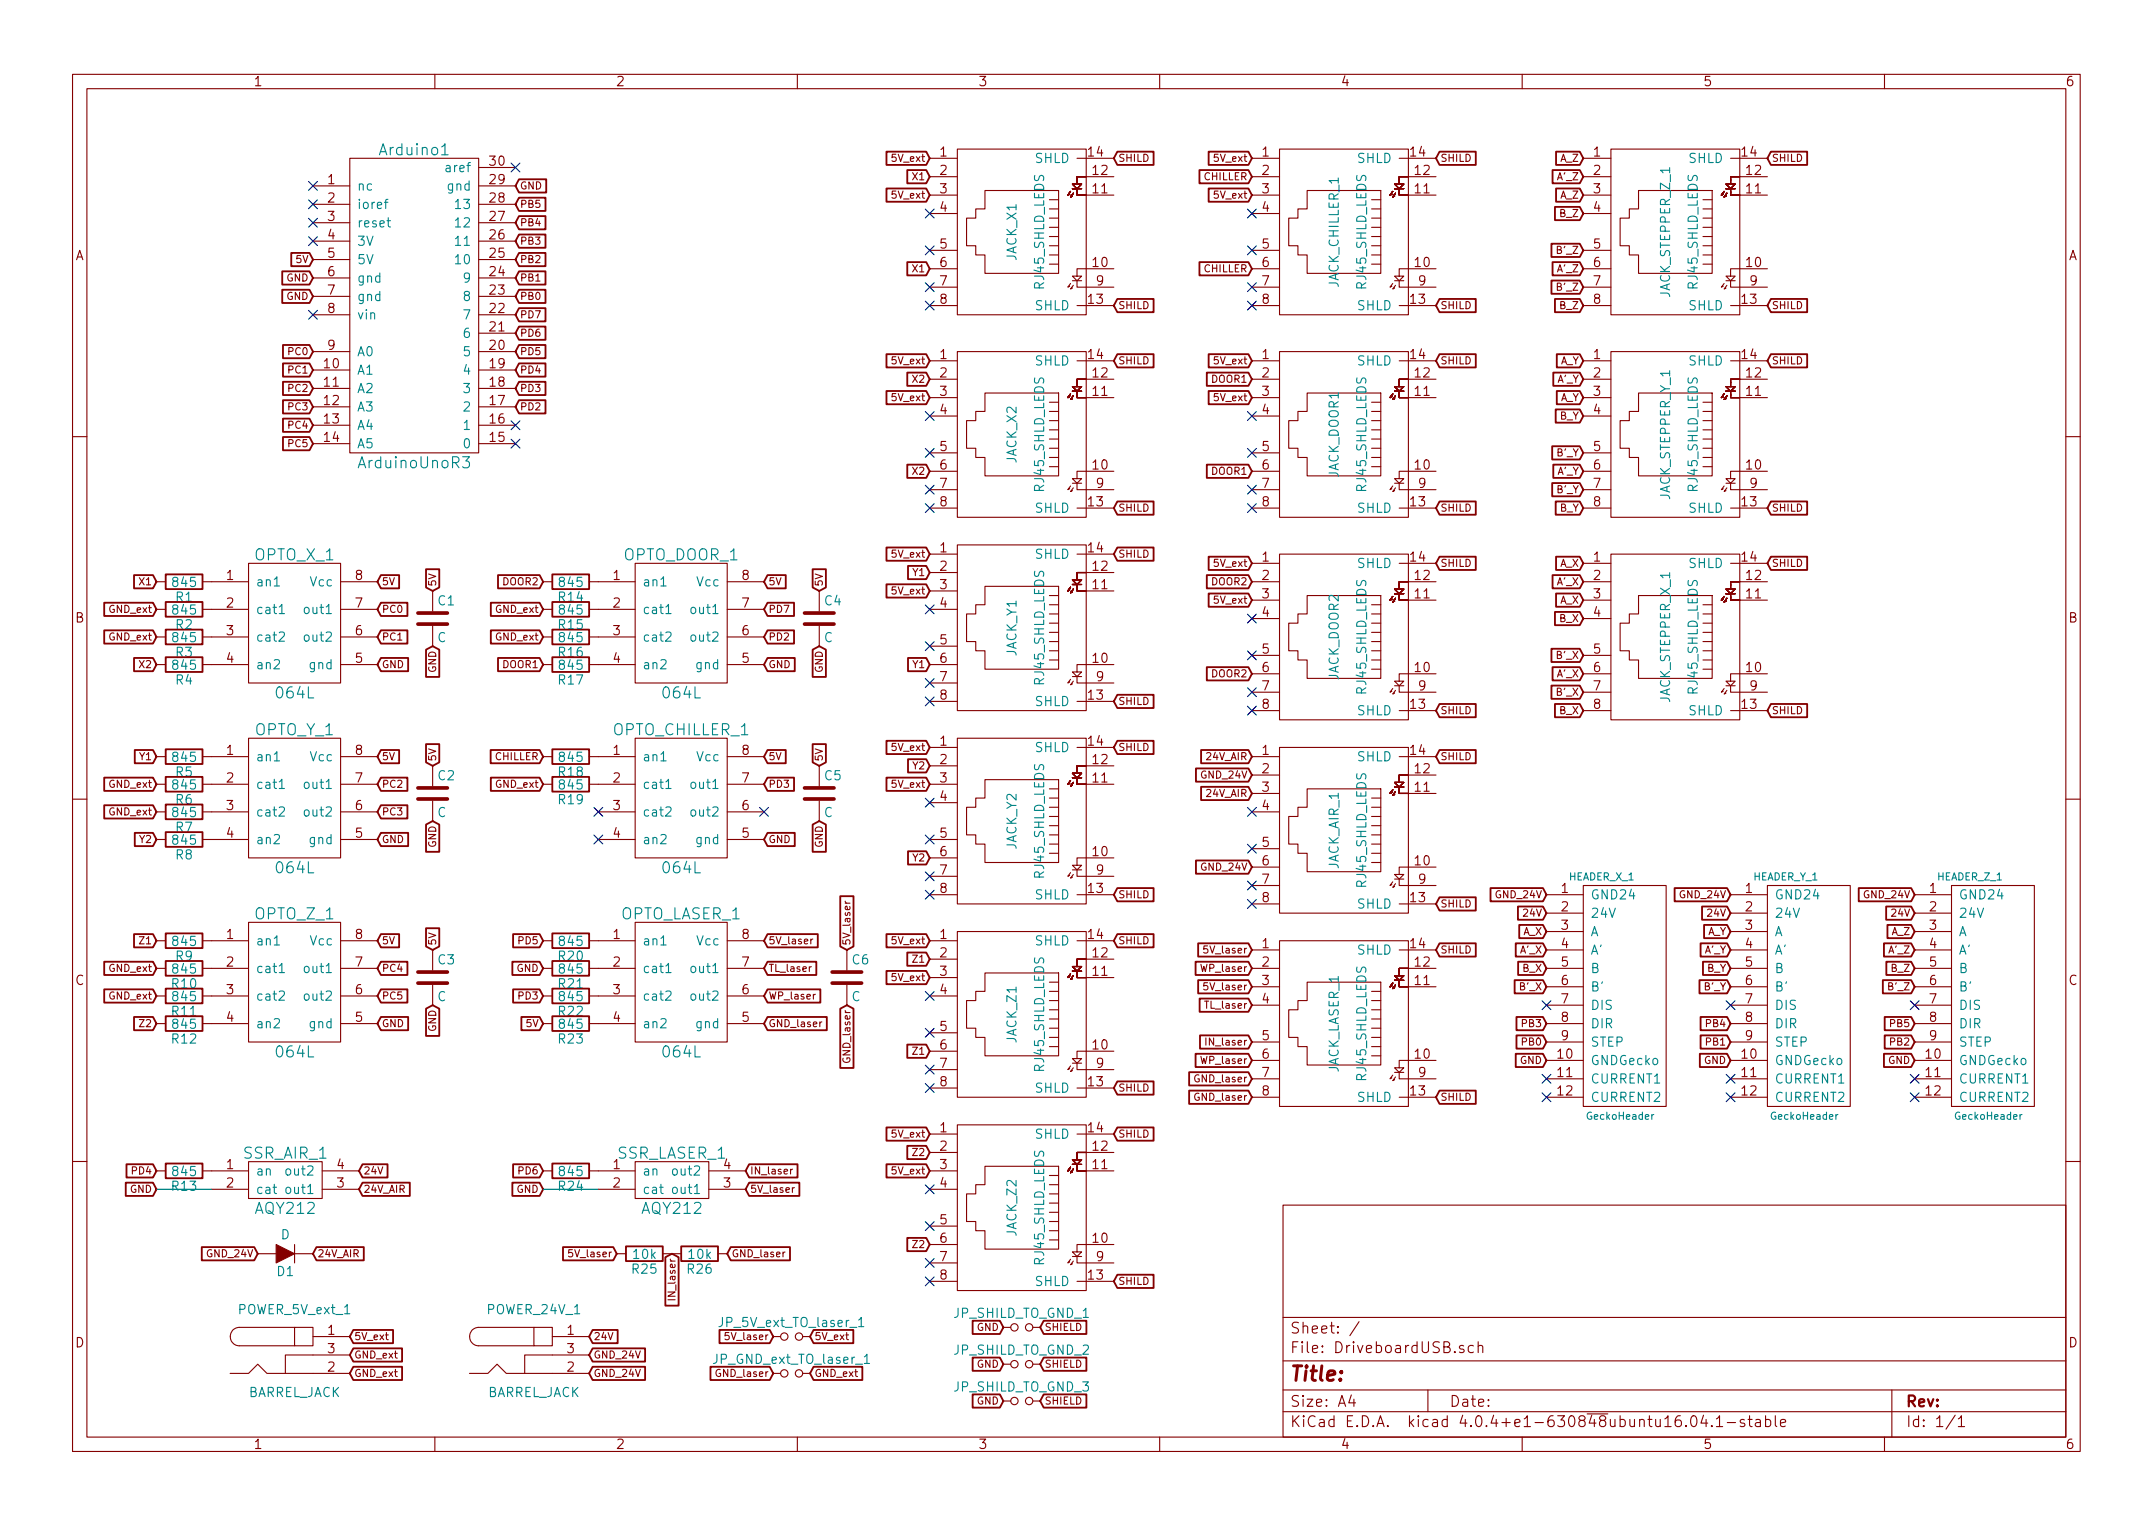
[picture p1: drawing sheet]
<svg xmlns="http://www.w3.org/2000/svg" width="297mm" height="210mm" viewBox="0 0 297 210" stroke-linecap="round" stroke-linejoin="round" font-family="sans-serif">
<defs><g id="words">
<text font-size="2.8" fill="#840000" x="178" y="190.5">Title:</text>
<g font-size="2.1" fill="#008484">
<text x="52.5" y="21.4">Arduino1</text>
<text x="49.7" y="64.6">ArduinoUnoR3</text>
<text x="35.2" y="77.3">OPTO_X_1</text>
<text x="86" y="77.3">OPTO_DOOR_1</text>
<text x="35.2" y="101.4">OPTO_Y_1</text>
<text x="38.2" y="96.4">064L</text>
<text x="84.6" y="101.4">OPTO_CHILLER_1</text>
<text x="91.6" y="96.4">064L</text>
<text x="38.2" y="120.5">064L</text>
<text x="91.6" y="120.5">064L</text>
<text x="35.2" y="126.8">OPTO_Z_1</text>
<text x="85.6" y="126.8">OPTO_LASER_1</text>
<text x="38.2" y="145.9">064L</text>
<text x="91.6" y="145.9">064L</text>
<text x="33.6" y="159.9">SSR_AIR_1</text>
<text x="85.2" y="159.9">SSR_LASER_1</text>
<text x="35.3" y="167.5">AQY212</text>
<text x="88.6" y="167.5">AQY212</text>
</g>
<g font-size="2.1" fill="#840000">
<text x="178" y="184">Sheet: /</text>
<text x="178" y="186.7">File: DriveboardUSB.sch</text>
<text x="178" y="196.9">KiCad E.D.A. kicad 4.0.4+e1-630848ubuntu16.04.1-stable</text>
<text x="178" y="194.1">Size: A4</text>
<text x="200" y="194.1">Date:</text>
<text x="263" y="194.1">Rev:</text>
<text x="263" y="196.9">Id: 1/1</text>
</g>
<g font-size="1.8" fill="#840000">
<text x="35" y="11.9">1</text>
<text x="85" y="11.9">2</text>
<text x="135" y="11.9">3</text>
<text x="185" y="11.9">4</text>
<text x="235" y="11.9">5</text>
<text x="285" y="11.9">6</text>
<text x="67.6" y="22.9">30</text>
<text x="129.7" y="21.6">1</text>
<text x="150.2" y="21.6">14</text>
<text x="174.1" y="21.6">1</text>
<text x="194.6" y="21.6">14</text>
<text x="219.9" y="21.6">1</text>
<text x="240.3" y="21.6">14</text>
<text x="45.2" y="25.4">1</text>
<text x="45.2" y="27.9">2</text>
<text x="67.6" y="27.9">28</text>
<text x="67.6" y="25.4">29</text>
<text x="129.7" y="24.1">2</text>
<text x="129.7" y="26.7">3</text>
<text x="129.7" y="29.2">4</text>
<text x="150.8" y="26.7">11</text>
<text x="150.8" y="24.1">12</text>
<text x="174.1" y="24.1">2</text>
<text x="174.1" y="26.7">3</text>
<text x="174.1" y="29.2">4</text>
<text x="195.2" y="26.7">11</text>
<text x="195.2" y="24.1">12</text>
<text x="219.9" y="24.1">2</text>
<text x="219.9" y="26.7">3</text>
<text x="219.9" y="29.2">4</text>
<text x="241" y="26.7">11</text>
<text x="241" y="24.1">12</text>
<text x="10.4" y="35.9">A</text>
<text x="45.2" y="30.5">3</text>
<text x="45.2" y="33">4</text>
<text x="45.2" y="35.6">5</text>
<text x="67.6" y="35.6">25</text>
<text x="67.6" y="33">26</text>
<text x="67.6" y="30.5">27</text>
<text x="129.7" y="34.3">5</text>
<text x="174.1" y="34.3">5</text>
<text x="219.9" y="34.3">5</text>
<text x="285.4" y="35.9">A</text>
<text x="45.2" y="38.1">6</text>
<text x="45.2" y="40.6">7</text>
<text x="67.6" y="40.6">23</text>
<text x="67.6" y="38.1">24</text>
<text x="129.7" y="36.8">6</text>
<text x="129.7" y="39.4">7</text>
<text x="129.7" y="41.9">8</text>
<text x="150.2" y="41.9">13</text>
<text x="150.8" y="36.8">10</text>
<text x="151.3" y="39.4">9</text>
<text x="174.1" y="36.8">6</text>
<text x="174.1" y="39.4">7</text>
<text x="174.1" y="41.9">8</text>
<text x="194.6" y="41.9">13</text>
<text x="195.2" y="36.8">10</text>
<text x="195.7" y="39.4">9</text>
<text x="219.9" y="36.8">6</text>
<text x="219.9" y="39.4">7</text>
<text x="219.9" y="41.9">8</text>
<text x="240.3" y="41.9">13</text>
<text x="241" y="36.8">10</text>
<text x="241.5" y="39.4">9</text>
<text x="45.2" y="43.2">8</text>
<text x="67.6" y="45.7">21</text>
<text x="67.6" y="43.2">22</text>
<text x="44.8" y="50.8">10</text>
<text x="44.8" y="53.3">11</text>
<text x="45.2" y="48.3">9</text>
<text x="67.6" y="48.3">20</text>
<text x="67.6" y="53.3">18</text>
<text x="67.6" y="50.8">19</text>
<text x="129.7" y="49.5">1</text>
<text x="129.7" y="52.1">2</text>
<text x="150.2" y="49.5">14</text>
<text x="150.8" y="52.1">12</text>
<text x="174.1" y="49.5">1</text>
<text x="174.1" y="52.1">2</text>
<text x="194.6" y="49.5">14</text>
<text x="195.2" y="52.1">12</text>
<text x="219.9" y="49.5">1</text>
<text x="219.9" y="52.1">2</text>
<text x="240.3" y="49.5">14</text>
<text x="241" y="52.1">12</text>
<text x="44.8" y="55.9">12</text>
<text x="44.8" y="58.4">13</text>
<text x="67.6" y="58.4">16</text>
<text x="67.6" y="55.9">17</text>
<text x="129.7" y="54.6">3</text>
<text x="129.7" y="57.1">4</text>
<text x="150.8" y="54.6">11</text>
<text x="174.1" y="54.6">3</text>
<text x="174.1" y="57.1">4</text>
<text x="195.2" y="54.6">11</text>
<text x="219.9" y="54.6">3</text>
<text x="219.9" y="57.1">4</text>
<text x="241" y="54.6">11</text>
<text x="44.8" y="61">14</text>
<text x="67.6" y="61">15</text>
<text x="129.7" y="62.2">5</text>
<text x="129.7" y="64.8">6</text>
<text x="150.8" y="64.8">10</text>
<text x="174.1" y="62.2">5</text>
<text x="174.1" y="64.8">6</text>
<text x="195.2" y="64.8">10</text>
<text x="219.9" y="62.2">5</text>
<text x="219.9" y="64.8">6</text>
<text x="241" y="64.8">10</text>
<text x="129.7" y="67.3">7</text>
<text x="129.7" y="69.8">8</text>
<text x="150.2" y="69.8">13</text>
<text x="151.3" y="67.3">9</text>
<text x="174.1" y="67.3">7</text>
<text x="174.1" y="69.8">8</text>
<text x="194.6" y="69.8">13</text>
<text x="195.7" y="67.3">9</text>
<text x="219.9" y="67.3">7</text>
<text x="219.9" y="69.8">8</text>
<text x="240.3" y="69.8">13</text>
<text x="241.5" y="67.3">9</text>
<text x="129.7" y="76.2">1</text>
<text x="150.2" y="76.2">14</text>
<text x="174.1" y="77.5">1</text>
<text x="194.6" y="77.5">14</text>
<text x="219.9" y="77.5">1</text>
<text x="240.3" y="77.5">14</text>
<text x="31.3" y="80">1</text>
<text x="31.3" y="83.8">2</text>
<text x="49" y="83.8">7</text>
<text x="49" y="80">8</text>
<text x="84.6" y="80">1</text>
<text x="84.6" y="83.8">2</text>
<text x="102.4" y="83.8">7</text>
<text x="102.4" y="80">8</text>
<text x="129.7" y="78.7">2</text>
<text x="129.7" y="81.3">3</text>
<text x="129.7" y="83.8">4</text>
<text x="150.8" y="81.3">11</text>
<text x="150.8" y="78.7">12</text>
<text x="174.1" y="80">2</text>
<text x="174.1" y="82.5">3</text>
<text x="195.2" y="82.5">11</text>
<text x="195.2" y="80">12</text>
<text x="219.9" y="80">2</text>
<text x="219.9" y="82.5">3</text>
<text x="241" y="82.5">11</text>
<text x="241" y="80">12</text>
<text x="10.4" y="85.9">B</text>
<text x="31.3" y="87.6">3</text>
<text x="49" y="87.6">6</text>
<text x="84.6" y="87.6">3</text>
<text x="102.4" y="87.6">6</text>
<text x="129.7" y="88.9">5</text>
<text x="174.1" y="85.1">4</text>
<text x="219.9" y="85.1">4</text>
<text x="285.4" y="85.9">B</text>
<text x="31.3" y="91.4">4</text>
<text x="49" y="91.4">5</text>
<text x="84.6" y="91.4">4</text>
<text x="102.4" y="91.4">5</text>
<text x="129.7" y="91.4">6</text>
<text x="129.7" y="94">7</text>
<text x="150.8" y="91.4">10</text>
<text x="151.3" y="94">9</text>
<text x="174.1" y="90.2">5</text>
<text x="174.1" y="92.7">6</text>
<text x="174.1" y="95.2">7</text>
<text x="195.2" y="92.7">10</text>
<text x="195.7" y="95.2">9</text>
<text x="219.9" y="90.2">5</text>
<text x="219.9" y="92.7">6</text>
<text x="219.9" y="95.2">7</text>
<text x="241" y="92.7">10</text>
<text x="241.5" y="95.2">9</text>
<text x="129.7" y="96.5">8</text>
<text x="150.2" y="96.5">13</text>
<text x="174.1" y="97.8">8</text>
<text x="194.6" y="97.8">13</text>
<text x="219.9" y="97.8">8</text>
<text x="240.3" y="97.8">13</text>
<text x="31.3" y="104.1">1</text>
<text x="31.3" y="107.9">2</text>
<text x="49" y="107.9">7</text>
<text x="49" y="104.1">8</text>
<text x="84.6" y="104.1">1</text>
<text x="84.6" y="107.9">2</text>
<text x="102.4" y="107.9">7</text>
<text x="102.4" y="104.1">8</text>
<text x="129.7" y="102.9">1</text>
<text x="129.7" y="105.4">2</text>
<text x="129.7" y="107.9">3</text>
<text x="150.2" y="102.9">14</text>
<text x="150.8" y="107.9">11</text>
<text x="150.8" y="105.4">12</text>
<text x="174.1" y="104.1">1</text>
<text x="174.1" y="106.7">2</text>
<text x="194.6" y="104.1">14</text>
<text x="195.2" y="106.7">12</text>
<text x="31.3" y="111.8">3</text>
<text x="49" y="111.8">6</text>
<text x="84.6" y="111.8">3</text>
<text x="102.4" y="111.8">6</text>
<text x="129.7" y="110.5">4</text>
<text x="174.1" y="109.2">3</text>
<text x="174.1" y="111.8">4</text>
<text x="195.2" y="109.2">11</text>
<text x="31.3" y="115.6">4</text>
<text x="49" y="115.6">5</text>
<text x="84.6" y="115.6">4</text>
<text x="102.4" y="115.6">5</text>
<text x="129.7" y="115.6">5</text>
<text x="129.7" y="118.1">6</text>
<text x="150.8" y="118.1">10</text>
<text x="174.1" y="116.8">5</text>
<text x="174.1" y="119.4">6</text>
<text x="195.2" y="119.4">10</text>
<text x="129.7" y="120.6">7</text>
<text x="129.7" y="123.2">8</text>
<text x="150.2" y="123.2">13</text>
<text x="151.3" y="120.6">9</text>
<text x="174.1" y="121.9">7</text>
<text x="174.1" y="124.5">8</text>
<text x="194.6" y="124.5">13</text>
<text x="195.7" y="121.9">9</text>
<text x="215.4" y="123.2">1</text>
<text x="215.4" y="125.7">2</text>
<text x="240.8" y="123.2">1</text>
<text x="240.8" y="125.7">2</text>
<text x="266.2" y="123.2">1</text>
<text x="266.2" y="125.7">2</text>
<text x="31.3" y="129.5">1</text>
<text x="49" y="129.5">8</text>
<text x="84.6" y="129.5">1</text>
<text x="102.4" y="129.5">8</text>
<text x="129.7" y="129.5">1</text>
<text x="150.2" y="129.5">14</text>
<text x="174.1" y="130.8">1</text>
<text x="194.6" y="130.8">14</text>
<text x="215.4" y="128.3">3</text>
<text x="215.4" y="130.8">4</text>
<text x="240.8" y="128.3">3</text>
<text x="240.8" y="130.8">4</text>
<text x="266.2" y="128.3">3</text>
<text x="266.2" y="130.8">4</text>
<text x="10.4" y="135.9">C</text>
<text x="31.3" y="133.3">2</text>
<text x="31.3" y="137.2">3</text>
<text x="49" y="137.2">6</text>
<text x="49" y="133.3">7</text>
<text x="84.6" y="133.3">2</text>
<text x="84.6" y="137.2">3</text>
<text x="102.4" y="137.2">6</text>
<text x="102.4" y="133.3">7</text>
<text x="129.7" y="132.1">2</text>
<text x="129.7" y="134.6">3</text>
<text x="129.7" y="137.2">4</text>
<text x="150.8" y="134.6">11</text>
<text x="150.8" y="132.1">12</text>
<text x="174.1" y="133.3">2</text>
<text x="174.1" y="135.9">3</text>
<text x="195.2" y="135.9">11</text>
<text x="195.2" y="133.3">12</text>
<text x="215.4" y="133.3">5</text>
<text x="215.4" y="135.9">6</text>
<text x="240.8" y="133.3">5</text>
<text x="240.8" y="135.9">6</text>
<text x="266.2" y="133.3">5</text>
<text x="266.2" y="135.9">6</text>
<text x="285.4" y="135.9">C</text>
<text x="31.3" y="141">4</text>
<text x="49" y="141">5</text>
<text x="84.6" y="141">4</text>
<text x="102.4" y="141">5</text>
<text x="129.7" y="142.2">5</text>
<text x="174.1" y="138.4">4</text>
<text x="174.1" y="143.5">5</text>
<text x="215.4" y="138.4">7</text>
<text x="215.4" y="141">8</text>
<text x="215.4" y="143.5">9</text>
<text x="240.8" y="138.4">7</text>
<text x="240.8" y="141">8</text>
<text x="240.8" y="143.5">9</text>
<text x="266.2" y="138.4">7</text>
<text x="266.2" y="141">8</text>
<text x="266.2" y="143.5">9</text>
<text x="129.7" y="144.8">6</text>
<text x="129.7" y="147.3">7</text>
<text x="129.7" y="149.9">8</text>
<text x="150.2" y="149.9">13</text>
<text x="150.8" y="144.8">10</text>
<text x="151.3" y="147.3">9</text>
<text x="174.1" y="146">6</text>
<text x="174.1" y="148.6">7</text>
<text x="195.2" y="146">10</text>
<text x="195.7" y="148.6">9</text>
<text x="214.9" y="146">10</text>
<text x="214.9" y="148.6">11</text>
<text x="240.3" y="146">10</text>
<text x="240.3" y="148.6">11</text>
<text x="265.7" y="146">10</text>
<text x="265.7" y="148.6">11</text>
<text x="174.1" y="151.1">8</text>
<text x="194.6" y="151.1">13</text>
<text x="214.9" y="151.1">12</text>
<text x="240.3" y="151.1">12</text>
<text x="265.7" y="151.1">12</text>
<text x="31.3" y="161.3">1</text>
<text x="46.5" y="161.3">4</text>
<text x="84.6" y="161.3">1</text>
<text x="99.8" y="161.3">4</text>
<text x="129.7" y="156.2">1</text>
<text x="129.7" y="158.7">2</text>
<text x="129.7" y="161.3">3</text>
<text x="150.2" y="156.2">14</text>
<text x="150.8" y="161.3">11</text>
<text x="150.8" y="158.7">12</text>
<text x="31.3" y="163.8">2</text>
<text x="46.5" y="163.8">3</text>
<text x="84.6" y="163.8">2</text>
<text x="99.8" y="163.8">3</text>
<text x="129.7" y="163.8">4</text>
<text x="129.7" y="168.9">5</text>
<text x="129.7" y="171.4">6</text>
<text x="129.7" y="174">7</text>
<text x="150.8" y="171.4">10</text>
<text x="151.3" y="174">9</text>
<text x="129.7" y="176.5">8</text>
<text x="150.2" y="176.5">13</text>
<text x="10.4" y="185.9">D</text>
<text x="45.2" y="184.1">1</text>
<text x="78.3" y="184.1">1</text>
<text x="285.4" y="185.9">D</text>
<text x="45.2" y="189.2">2</text>
<text x="45.2" y="186.7">3</text>
<text x="78.3" y="189.2">2</text>
<text x="78.3" y="186.7">3</text>
<text x="35" y="199.9">1</text>
<text x="85" y="199.9">2</text>
<text x="135" y="199.9">3</text>
<text x="185" y="199.9">4</text>
<text x="235" y="199.9">5</text>
<text x="285" y="199.9">6</text>
</g>
<g font-size="1.8" fill="#008484">
<text x="61.8" y="23.7">aref</text>
<text x="142.7" y="22.5">SHLD</text>
<text x="187.2" y="22.5">SHLD</text>
<text x="232.9" y="22.5">SHLD</text>
<text x="49.3" y="26.3">nc</text>
<text x="49.3" y="28.8">ioref</text>
<text x="61.8" y="26.3">gnd</text>
<text x="63.1" y="28.8">13</text>
<text x="49.3" y="31.4">reset</text>
<text x="49.3" y="33.9">3V</text>
<text x="63.1" y="33.9">11</text>
<text x="63.1" y="31.4">12</text>
<text x="140.2" y="36" transform="rotate(-90 140.2 36)">JACK_X1</text>
<text x="49.3" y="36.4">5V</text>
<text x="49.3" y="39">gnd</text>
<text x="49.3" y="41.5">gnd</text>
<text x="63.1" y="36.4">10</text>
<text x="64" y="41.5">8</text>
<text x="64" y="39">9</text>
<text x="144" y="39.8" transform="rotate(-90 144 39.8)">RJ45_SHLD_LEDS</text>
<text x="184.7" y="39.7" transform="rotate(-90 184.7 39.7)">JACK_CHILLER_1</text>
<text x="188.5" y="39.8" transform="rotate(-90 188.5 39.8)">RJ45_SHLD_LEDS</text>
<text x="230.4" y="41" transform="rotate(-90 230.4 41)">JACK_STEPPER_Z_1</text>
<text x="234.2" y="39.8" transform="rotate(-90 234.2 39.8)">RJ45_SHLD_LEDS</text>
<text x="49.3" y="44.1">vin</text>
<text x="64" y="46.6">6</text>
<text x="64" y="44.1">7</text>
<text x="142.7" y="42.8">SHLD</text>
<text x="187.2" y="42.8">SHLD</text>
<text x="232.9" y="42.8">SHLD</text>
<text x="49.3" y="49.1">A0</text>
<text x="49.3" y="51.7">A1</text>
<text x="64" y="49.1">5</text>
<text x="64" y="51.7">4</text>
<text x="142.7" y="50.4">SHLD</text>
<text x="187.2" y="50.4">SHLD</text>
<text x="232.9" y="50.4">SHLD</text>
<text x="49.3" y="54.2">A2</text>
<text x="49.3" y="56.8">A3</text>
<text x="49.3" y="59.3">A4</text>
<text x="64" y="59.3">1</text>
<text x="64" y="56.8">2</text>
<text x="64" y="54.2">3</text>
<text x="49.3" y="61.8">A5</text>
<text x="64" y="61.8">0</text>
<text x="140.2" y="63.9" transform="rotate(-90 140.2 63.9)">JACK_X2</text>
<text x="184.7" y="66" transform="rotate(-90 184.7 66)">JACK_DOOR1</text>
<text x="142.7" y="70.7">SHLD</text>
<text x="144" y="67.8" transform="rotate(-90 144 67.8)">RJ45_SHLD_LEDS</text>
<text x="187.2" y="70.7">SHLD</text>
<text x="188.5" y="67.8" transform="rotate(-90 188.5 67.8)">RJ45_SHLD_LEDS</text>
<text x="230.4" y="69" transform="rotate(-90 230.4 69)">JACK_STEPPER_Y_1</text>
<text x="232.9" y="70.7">SHLD</text>
<text x="234.2" y="67.8" transform="rotate(-90 234.2 67.8)">RJ45_SHLD_LEDS</text>
<text x="142.7" y="77.1">SHLD</text>
<text x="23.9" y="81">845</text>
<text x="24.3" y="83">R1</text>
<text x="35.3" y="80.9">an1</text>
<text x="42.8" y="80.9">Vcc</text>
<text x="60.5" y="83.5">C1</text>
<text x="77.1" y="83">R14</text>
<text x="77.3" y="81">845</text>
<text x="88.6" y="80.9">an1</text>
<text x="96.2" y="80.9">Vcc</text>
<text x="113.8" y="83.5">C4</text>
<text x="187.2" y="78.4">SHLD</text>
<text x="232.9" y="78.4">SHLD</text>
<text x="23.9" y="84.8">845</text>
<text x="23.9" y="88.6">845</text>
<text x="24.3" y="86.8">R2</text>
<text x="35.3" y="84.7">cat1</text>
<text x="35.3" y="88.5">cat2</text>
<text x="42.2" y="88.5">out2</text>
<text x="42.2" y="84.7">out1</text>
<text x="60.3" y="88.6">C</text>
<text x="77.1" y="86.8">R15</text>
<text x="77.3" y="84.8">845</text>
<text x="77.3" y="88.6">845</text>
<text x="88.6" y="84.7">cat1</text>
<text x="88.6" y="88.5">cat2</text>
<text x="95.6" y="88.5">out2</text>
<text x="95.6" y="84.7">out1</text>
<text x="113.7" y="88.6">C</text>
<text x="23.9" y="92.4">845</text>
<text x="24.3" y="90.6">R3</text>
<text x="24.3" y="94.4">R4</text>
<text x="35.3" y="92.3">an2</text>
<text x="42.7" y="92.3">gnd</text>
<text x="77.1" y="90.6">R16</text>
<text x="77.1" y="94.4">R17</text>
<text x="77.3" y="92.4">845</text>
<text x="88.6" y="92.3">an2</text>
<text x="96.1" y="92.3">gnd</text>
<text x="140.2" y="90.6" transform="rotate(-90 140.2 90.6)">JACK_Y1</text>
<text x="144" y="94.5" transform="rotate(-90 144 94.5)">RJ45_SHLD_LEDS</text>
<text x="184.7" y="93.9" transform="rotate(-90 184.7 93.9)">JACK_DOOR2</text>
<text x="188.5" y="95.7" transform="rotate(-90 188.5 95.7)">RJ45_SHLD_LEDS</text>
<text x="234.2" y="95.7" transform="rotate(-90 234.2 95.7)">RJ45_SHLD_LEDS</text>
<text x="142.7" y="97.4">SHLD</text>
<text x="187.2" y="98.7">SHLD</text>
<text x="230.4" y="97" transform="rotate(-90 230.4 97)">JACK_STEPPER_X_1</text>
<text x="232.9" y="98.7">SHLD</text>
<text x="23.9" y="105.1">845</text>
<text x="24.3" y="107.1">R5</text>
<text x="35.3" y="105">an1</text>
<text x="42.8" y="105">Vcc</text>
<text x="60.5" y="107.6">C2</text>
<text x="77.1" y="107.1">R18</text>
<text x="77.3" y="105.1">845</text>
<text x="88.6" y="105">an1</text>
<text x="96.2" y="105">Vcc</text>
<text x="113.8" y="107.6">C5</text>
<text x="142.7" y="103.8">SHLD</text>
<text x="187.2" y="105">SHLD</text>
<text x="23.9" y="108.9">845</text>
<text x="23.9" y="112.7">845</text>
<text x="24.3" y="110.9">R6</text>
<text x="35.3" y="108.8">cat1</text>
<text x="35.3" y="112.6">cat2</text>
<text x="42.2" y="112.6">out2</text>
<text x="42.2" y="108.8">out1</text>
<text x="60.3" y="112.7">C</text>
<text x="77.1" y="110.9">R19</text>
<text x="77.3" y="108.9">845</text>
<text x="88.6" y="108.8">cat1</text>
<text x="88.6" y="112.6">cat2</text>
<text x="95.6" y="112.6">out2</text>
<text x="95.6" y="108.8">out1</text>
<text x="113.7" y="112.7">C</text>
<text x="23.9" y="116.5">845</text>
<text x="24.3" y="114.8">R7</text>
<text x="24.3" y="118.6">R8</text>
<text x="35.3" y="116.5">an2</text>
<text x="42.7" y="116.5">gnd</text>
<text x="88.6" y="116.5">an2</text>
<text x="96.1" y="116.5">gnd</text>
<text x="140.2" y="117.2" transform="rotate(-90 140.2 117.2)">JACK_Y2</text>
<text x="184.7" y="120" transform="rotate(-90 184.7 120)">JACK_AIR_1</text>
<text x="142.7" y="124.1">SHLD</text>
<text x="144" y="121.1" transform="rotate(-90 144 121.1)">RJ45_SHLD_LEDS</text>
<text x="187.2" y="125.3">SHLD</text>
<text x="188.5" y="122.4" transform="rotate(-90 188.5 122.4)">RJ45_SHLD_LEDS</text>
<text x="219.5" y="124.1">GND24</text>
<text x="244.9" y="124.1">GND24</text>
<text x="270.3" y="124.1">GND24</text>
<text x="23.9" y="130.5">845</text>
<text x="35.3" y="130.4">an1</text>
<text x="42.8" y="130.4">Vcc</text>
<text x="77.3" y="130.5">845</text>
<text x="88.6" y="130.4">an1</text>
<text x="96.2" y="130.4">Vcc</text>
<text x="142.7" y="130.4">SHLD</text>
<text x="187.2" y="131.7">SHLD</text>
<text x="219.5" y="126.6">24V</text>
<text x="219.5" y="129.2">A</text>
<text x="219.5" y="131.7">A'</text>
<text x="244.9" y="126.6">24V</text>
<text x="244.9" y="129.2">A</text>
<text x="244.9" y="131.7">A'</text>
<text x="270.3" y="126.6">24V</text>
<text x="270.3" y="129.2">A</text>
<text x="270.3" y="131.7">A'</text>
<text x="23.8" y="136.3">R10</text>
<text x="23.9" y="134.3">845</text>
<text x="24.3" y="132.5">R9</text>
<text x="35.3" y="134.2">cat1</text>
<text x="42.2" y="134.2">out1</text>
<text x="60.5" y="133">C3</text>
<text x="77.1" y="132.5">R20</text>
<text x="77.1" y="136.3">R21</text>
<text x="77.3" y="134.3">845</text>
<text x="88.6" y="134.2">cat1</text>
<text x="95.6" y="134.2">out1</text>
<text x="117.6" y="133">C6</text>
<text x="219.5" y="134.2">B</text>
<text x="219.5" y="136.8">B'</text>
<text x="244.9" y="134.2">B</text>
<text x="244.9" y="136.8">B'</text>
<text x="270.3" y="134.2">B</text>
<text x="270.3" y="136.8">B'</text>
<text x="23.8" y="140.2">R11</text>
<text x="23.8" y="144">R12</text>
<text x="23.9" y="138.1">845</text>
<text x="23.9" y="141.9">845</text>
<text x="35.3" y="138">cat2</text>
<text x="35.3" y="141.9">an2</text>
<text x="42.2" y="138">out2</text>
<text x="42.7" y="141.9">gnd</text>
<text x="60.3" y="138.1">C</text>
<text x="77.1" y="140.2">R22</text>
<text x="77.1" y="144">R23</text>
<text x="77.3" y="138.1">845</text>
<text x="77.3" y="141.9">845</text>
<text x="88.6" y="138">cat2</text>
<text x="88.6" y="141.9">an2</text>
<text x="95.6" y="138">out2</text>
<text x="96.1" y="141.9">gnd</text>
<text x="117.5" y="138.1">C</text>
<text x="140.2" y="143.9" transform="rotate(-90 140.2 143.9)">JACK_Z1</text>
<text x="219.5" y="139.3">DIS</text>
<text x="219.5" y="141.9">DIR</text>
<text x="244.9" y="139.3">DIS</text>
<text x="244.9" y="141.9">DIR</text>
<text x="270.3" y="139.3">DIS</text>
<text x="270.3" y="141.9">DIR</text>
<text x="144" y="147.8" transform="rotate(-90 144 147.8)">RJ45_SHLD_LEDS</text>
<text x="184.7" y="148.1" transform="rotate(-90 184.7 148.1)">JACK_LASER_1</text>
<text x="188.5" y="149.1" transform="rotate(-90 188.5 149.1)">RJ45_SHLD_LEDS</text>
<text x="219.5" y="144.4">STEP</text>
<text x="219.5" y="146.9">GNDGecko</text>
<text x="219.5" y="149.5">CURRENT1</text>
<text x="244.9" y="144.4">STEP</text>
<text x="244.9" y="146.9">GNDGecko</text>
<text x="244.9" y="149.5">CURRENT1</text>
<text x="270.3" y="144.4">STEP</text>
<text x="270.3" y="146.9">GNDGecko</text>
<text x="270.3" y="149.5">CURRENT1</text>
<text x="142.7" y="150.7">SHLD</text>
<text x="187.2" y="152">SHLD</text>
<text x="219.5" y="152">CURRENT2</text>
<text x="244.9" y="152">CURRENT2</text>
<text x="270.3" y="152">CURRENT2</text>
<text x="142.7" y="157.1">SHLD</text>
<text x="23.8" y="164.3">R13</text>
<text x="23.9" y="162.2">845</text>
<text x="35.3" y="162.2">an</text>
<text x="35.3" y="164.7">cat</text>
<text x="39.7" y="164.7">out1</text>
<text x="39.7" y="162.2">out2</text>
<text x="77.1" y="164.3">R24</text>
<text x="77.3" y="162.2">845</text>
<text x="88.6" y="162.2">an</text>
<text x="88.6" y="164.7">cat</text>
<text x="93" y="164.7">out1</text>
<text x="93" y="162.2">out2</text>
<text x="38.7" y="171">D</text>
<text x="87.4" y="173.7">10k</text>
<text x="95" y="173.7">10k</text>
<text x="140.2" y="170.6" transform="rotate(-90 140.2 170.6)">JACK_Z2</text>
<text x="38.3" y="176">D1</text>
<text x="87.3" y="175.7">R25</text>
<text x="94.9" y="175.7">R26</text>
<text x="142.7" y="177.4">SHLD</text>
<text x="144" y="174.5" transform="rotate(-90 144 174.5)">RJ45_SHLD_LEDS</text>
<text x="33" y="181.3">POWER_5V_ext_1</text>
<text x="67.3" y="181.3">POWER_24V_1</text>
<text x="99.5" y="183.1">JP_5V_ext_TO_laser_1</text>
<text x="131.6" y="181.8">JP_SHILD_TO_GND_1</text>
<text x="98.7" y="188.2">JP_GND_ext_TO_laser_1</text>
<text x="131.6" y="186.9">JP_SHILD_TO_GND_2</text>
<text x="131.6" y="192">JP_SHILD_TO_GND_3</text>
<text x="34.1" y="192.7">BARREL_JACK</text>
<text x="67.1" y="192.7">BARREL_JACK</text>
</g>
<g font-size="1.4" fill="#840000">
<text x="123.2" y="22.3">5V_ext</text>
<text x="154.3" y="22.3">SHILD</text>
<text x="167.6" y="22.3">5V_ext</text>
<text x="198.8" y="22.3">SHILD</text>
<text x="215.2" y="22.3">A_Z</text>
<text x="244.5" y="22.3">SHILD</text>
<text x="71.8" y="28.7">PB5</text>
<text x="71.8" y="26.1">GND</text>
<text x="123.2" y="27.4">5V_ext</text>
<text x="126" y="24.9">X1</text>
<text x="166.1" y="24.9">CHILLER</text>
<text x="167.6" y="27.4">5V_ext</text>
<text x="214.9" y="24.9">A'_Z</text>
<text x="215.2" y="27.4">A_Z</text>
<text x="215.2" y="29.9">B_Z</text>
<text x="71.8" y="33.8">PB3</text>
<text x="71.8" y="31.2">PB4</text>
<text x="214.9" y="35">B'_Z</text>
<text x="39.5" y="38.8">GND</text>
<text x="39.5" y="41.4">GND</text>
<text x="40.9" y="36.3">5V</text>
<text x="71.8" y="41.4">PB0</text>
<text x="71.8" y="38.8">PB1</text>
<text x="71.8" y="36.3">PB2</text>
<text x="126" y="37.6">X1</text>
<text x="166.1" y="37.6">CHILLER</text>
<text x="214.9" y="37.6">A'_Z</text>
<text x="214.9" y="40.1">B'_Z</text>
<text x="71.8" y="46.5">PD6</text>
<text x="71.8" y="43.9">PD7</text>
<text x="154.3" y="42.6">SHILD</text>
<text x="198.8" y="42.6">SHILD</text>
<text x="215.2" y="42.6">B_Z</text>
<text x="244.5" y="42.6">SHILD</text>
<text x="39.9" y="49">PC0</text>
<text x="39.9" y="51.5">PC1</text>
<text x="71.8" y="51.5">PD4</text>
<text x="71.8" y="49">PD5</text>
<text x="123.2" y="50.3">5V_ext</text>
<text x="126" y="52.8">X2</text>
<text x="154.3" y="50.3">SHILD</text>
<text x="167.2" y="52.8">DOOR1</text>
<text x="167.6" y="50.3">5V_ext</text>
<text x="198.8" y="50.3">SHILD</text>
<text x="214.8" y="52.8">A'_Y</text>
<text x="215.1" y="50.3">A_Y</text>
<text x="244.5" y="50.3">SHILD</text>
<text x="39.9" y="54.1">PC2</text>
<text x="39.9" y="56.6">PC3</text>
<text x="39.9" y="59.2">PC4</text>
<text x="71.8" y="56.6">PD2</text>
<text x="71.8" y="54.1">PD3</text>
<text x="123.2" y="55.3">5V_ext</text>
<text x="167.6" y="55.3">5V_ext</text>
<text x="215.1" y="55.3">A_Y</text>
<text x="215.1" y="57.9">B_Y</text>
<text x="39.9" y="61.7">PC5</text>
<text x="126" y="65.5">X2</text>
<text x="167.2" y="65.5">DOOR1</text>
<text x="214.8" y="65.5">A'_Y</text>
<text x="214.8" y="63">B'_Y</text>
<text x="154.3" y="70.6">SHILD</text>
<text x="198.8" y="70.6">SHILD</text>
<text x="214.8" y="68">B'_Y</text>
<text x="215.1" y="70.6">B_Y</text>
<text x="244.5" y="70.6">SHILD</text>
<text x="123.2" y="76.9">5V_ext</text>
<text x="154.3" y="76.9">SHILD</text>
<text x="19.3" y="80.7">X1</text>
<text x="52.7" y="80.7">5V</text>
<text x="60.2" y="80.9" transform="rotate(-90 60.2 80.9)">5V</text>
<text x="69.4" y="80.7">DOOR2</text>
<text x="106" y="80.7">5V</text>
<text x="113.5" y="80.9" transform="rotate(-90 113.5 80.9)">5V</text>
<text x="123.2" y="82">5V_ext</text>
<text x="126" y="79.5">Y1</text>
<text x="167.2" y="80.7">DOOR2</text>
<text x="167.6" y="78.2">5V_ext</text>
<text x="167.6" y="83.3">5V_ext</text>
<text x="198.8" y="78.2">SHILD</text>
<text x="214.8" y="80.7">A'_X</text>
<text x="215.1" y="78.2">A_X</text>
<text x="215.1" y="83.3">A_X</text>
<text x="244.5" y="78.2">SHILD</text>
<text x="15.1" y="84.6">GND_ext</text>
<text x="15.1" y="88.4">GND_ext</text>
<text x="52.7" y="84.6">PC0</text>
<text x="52.7" y="88.4">PC1</text>
<text x="68.5" y="88.4">GND_ext</text>
<text x="68.5" y="84.6">GND_ext</text>
<text x="106" y="88.4">PD2</text>
<text x="106" y="84.6">PD7</text>
<text x="215.1" y="85.8">B_X</text>
<text x="19.3" y="92.2">X2</text>
<text x="52.7" y="92.2">GND</text>
<text x="60.2" y="92.9" transform="rotate(-90 60.2 92.9)">GND</text>
<text x="69.4" y="92.2">DOOR1</text>
<text x="106" y="92.2">GND</text>
<text x="113.5" y="92.9" transform="rotate(-90 113.5 92.9)">GND</text>
<text x="126" y="92.2">Y1</text>
<text x="167.2" y="93.4">DOOR2</text>
<text x="214.8" y="93.4">A'_X</text>
<text x="214.8" y="90.9">B'_X</text>
<text x="214.8" y="96">B'_X</text>
<text x="154.3" y="97.3">SHILD</text>
<text x="198.8" y="98.5">SHILD</text>
<text x="215.1" y="98.5">B_X</text>
<text x="244.5" y="98.5">SHILD</text>
<text x="19.3" y="104.9">Y1</text>
<text x="52.7" y="104.9">5V</text>
<text x="60.2" y="105" transform="rotate(-90 60.2 105)">5V</text>
<text x="68.3" y="104.9">CHILLER</text>
<text x="106" y="104.9">5V</text>
<text x="113.5" y="105" transform="rotate(-90 113.5 105)">5V</text>
<text x="123.2" y="103.6">5V_ext</text>
<text x="126" y="106.1">Y2</text>
<text x="154.3" y="103.6">SHILD</text>
<text x="165.8" y="107.4">GND_24V</text>
<text x="166.5" y="104.9">24V_AIR</text>
<text x="198.8" y="104.9">SHILD</text>
<text x="15.1" y="108.7">GND_ext</text>
<text x="15.1" y="112.5">GND_ext</text>
<text x="52.7" y="108.7">PC2</text>
<text x="52.7" y="112.5">PC3</text>
<text x="68.5" y="108.7">GND_ext</text>
<text x="106" y="108.7">PD3</text>
<text x="123.2" y="108.7">5V_ext</text>
<text x="166.5" y="110">24V_AIR</text>
<text x="19.3" y="116.3">Y2</text>
<text x="52.7" y="116.3">GND</text>
<text x="60.2" y="117" transform="rotate(-90 60.2 117)">GND</text>
<text x="106" y="116.3">GND</text>
<text x="113.5" y="117" transform="rotate(-90 113.5 117)">GND</text>
<text x="126" y="118.8">Y2</text>
<text x="154.3" y="123.9">SHILD</text>
<text x="165.8" y="120.1">GND_24V</text>
<text x="198.8" y="125.2">SHILD</text>
<text x="206.4" y="123.9">GND_24V</text>
<text x="231.8" y="123.9">GND_24V</text>
<text x="257.2" y="123.9">GND_24V</text>
<text x="19.4" y="130.3">Z1</text>
<text x="52.7" y="130.3">5V</text>
<text x="60.2" y="130.4" transform="rotate(-90 60.2 130.4)">5V</text>
<text x="71.6" y="130.3">PD5</text>
<text x="106" y="130.3">5V_laser</text>
<text x="117.3" y="130.4" transform="rotate(-90 117.3 130.4)">5V_laser</text>
<text x="123.2" y="130.3">5V_ext</text>
<text x="154.3" y="130.3">SHILD</text>
<text x="166.4" y="131.5">5V_laser</text>
<text x="198.8" y="131.5">SHILD</text>
<text x="209.7" y="131.5">A'_X</text>
<text x="210" y="129">A_X</text>
<text x="210.3" y="126.5">24V</text>
<text x="235.1" y="131.5">A'_Y</text>
<text x="235.4" y="129">A_Y</text>
<text x="235.7" y="126.5">24V</text>
<text x="260.6" y="131.5">A'_Z</text>
<text x="260.9" y="129">A_Z</text>
<text x="261.1" y="126.5">24V</text>
<text x="15.1" y="134.1">GND_ext</text>
<text x="15.1" y="137.9">GND_ext</text>
<text x="52.7" y="134.1">PC4</text>
<text x="52.7" y="137.9">PC5</text>
<text x="71.2" y="134.1">GND</text>
<text x="71.6" y="137.9">PD3</text>
<text x="106" y="134.1">TL_laser</text>
<text x="106" y="137.9">WP_laser</text>
<text x="123.2" y="135.4">5V_ext</text>
<text x="126" y="132.8">Z1</text>
<text x="165.9" y="134.1">WP_laser</text>
<text x="166.4" y="136.6">5V_laser</text>
<text x="209.7" y="136.6">B'_X</text>
<text x="210" y="134.1">B_X</text>
<text x="235.1" y="136.6">B'_Y</text>
<text x="235.4" y="134.1">B_Y</text>
<text x="260.6" y="136.6">B'_Z</text>
<text x="260.9" y="134.1">B_Z</text>
<text x="19.4" y="141.7">Z2</text>
<text x="52.7" y="141.7">GND</text>
<text x="60.2" y="142.4" transform="rotate(-90 60.2 142.4)">GND</text>
<text x="72.6" y="141.7">5V</text>
<text x="106" y="141.7">GND_laser</text>
<text x="166.4" y="139.2">TL_laser</text>
<text x="210" y="141.7">PB3</text>
<text x="235.4" y="141.7">PB4</text>
<text x="260.8" y="141.7">PB5</text>
<text x="117.3" y="146.4" transform="rotate(-90 117.3 146.4)">GND_laser</text>
<text x="126" y="145.5">Z1</text>
<text x="165" y="149.3">GND_laser</text>
<text x="165.9" y="146.8">WP_laser</text>
<text x="166.7" y="144.2">IN_laser</text>
<text x="209.7" y="146.8">GND</text>
<text x="210" y="144.2">PB0</text>
<text x="235.1" y="146.8">GND</text>
<text x="235.4" y="144.2">PB1</text>
<text x="260.5" y="146.8">GND</text>
<text x="260.8" y="144.2">PB2</text>
<text x="154.3" y="150.6">SHILD</text>
<text x="165" y="151.9">GND_laser</text>
<text x="198.8" y="151.9">SHILD</text>
<text x="123.2" y="156.9">5V_ext</text>
<text x="126" y="159.5">Z2</text>
<text x="154.3" y="156.9">SHILD</text>
<text x="17.9" y="164.6">GND</text>
<text x="18.3" y="162">PD4</text>
<text x="50.2" y="162">24V</text>
<text x="50.2" y="164.6">24V_AIR</text>
<text x="71.2" y="164.6">GND</text>
<text x="71.6" y="162">PD6</text>
<text x="103.5" y="164.6">5V_laser</text>
<text x="103.5" y="162">IN_laser</text>
<text x="123.2" y="162">5V_ext</text>
<text x="28.6" y="173.5">GND_24V</text>
<text x="43.8" y="173.5">24V_AIR</text>
<text x="78.8" y="173.5">5V_laser</text>
<text x="101" y="173.5">GND_laser</text>
<text x="126" y="172.2">Z2</text>
<text x="93.2" y="179" transform="rotate(-90 93.2 179)">IN_laser</text>
<text x="154.3" y="177.3">SHILD</text>
<text x="48.9" y="184.9">5V_ext</text>
<text x="81.9" y="184.9">24V</text>
<text x="100.4" y="184.9">5V_laser</text>
<text x="112.4" y="184.9">5V_ext</text>
<text x="134.7" y="183.6">GND</text>
<text x="144.1" y="183.6">SHIELD</text>
<text x="48.9" y="187.4">GND_ext</text>
<text x="48.9" y="190">GND_ext</text>
<text x="81.9" y="187.4">GND_24V</text>
<text x="81.9" y="190">GND_24V</text>
<text x="99" y="190">GND_laser</text>
<text x="112.4" y="190">GND_ext</text>
<text x="134.7" y="188.7">GND</text>
<text x="144.1" y="188.7">SHIELD</text>
<text x="134.7" y="193.8">GND</text>
<text x="144.1" y="193.8">SHIELD</text>
</g>
<g font-size="1.4" fill="#008484">
<text x="216.5" y="121.5">HEADER_X_1</text>
<text x="241.9" y="121.5">HEADER_Y_1</text>
<text x="267.3" y="121.5">HEADER_Z_1</text>
<text x="219.1" y="154.5">GeckoHeader</text>
<text x="244.5" y="154.5">GeckoHeader</text>
<text x="269.9" y="154.5">GeckoHeader</text>
</g>
</g></defs>
<g fill="none" stroke="#840000" stroke-width=".15">
<path d="M10 10.3h277v189.9h-277zM12 12.2h273v186.1h-273zM60 10.3v1.9M110 10.3v1.9M160 10.3v1.9M210 10.3v1.9M260 10.3v1.9M43.2 25.6h5.1M43.2 28.2h5.1M43.2 30.7h5.1M43.2 33.3h5.1M43.2 35.8h5.1"/>
<path d="M43.2 38.3h5.1M48.3 21.8h17.7v40.7h-17.7zM66 25.6h5.1M66 28.2h5.1M66 30.7h5.1M66 33.3h5.1M66 35.8h5.1M66 38.3h5.1M66 23.1h5.1M128.3 21.8h3.8M128.3 24.4h3.8M128.3 26.9h3.8"/>
<path d="M128.3 29.5h3.8M128.3 34.5h3.8M128.3 37.1h3.8M128.3 39.6h3.8M132.1 20.6h17.8v22.8h-17.8zM135.9 26.3h10.1v11.4h-10.1v-2.5h-1.3v-1.3h-1.3v-3.8h1.3v-1.3h1.3zM144.8 27.6h1.2M144.8 28.8h1.2M144.8 30.1h1.2M144.8 31.4h1.2M144.8 32.6h1.2M144.8 33.9h1.2"/>
<path d="M144.8 35.2h1.2M144.8 36.4h1.2M147.7 26.4l-.4 .5 .3-.1M147.7 39.1l-.4 .5 .3-.1M148 38.1h1.2l-.6 .6zM148 38.7h1.2M148.1 26.7l-.4 .5 .3-.2M148.1 39.4l-.4 .5 .3-.2M148.6 26.4v.5h5.1M148.6 38.7v.9h5.1M148.6 24.8v.6h.6l-.6 .6-.6-.6h.6M148.6 21.8h5.1"/>
<path d="M149.2 26h-1.2h.6v.7M153.7 24.4h-5.1v.5M153.7 37.1h-5.1v1M172.7 21.8h3.8M172.7 24.4h3.8M172.7 26.9h3.8M172.7 29.5h3.8M172.7 34.5h3.8M172.7 37.1h3.8M172.7 39.6h3.8M176.5 20.6h17.8v22.8h-17.8zM180.3 26.3h10.2v11.4h-10.2v-2.5h-1.2v-1.3h-1.3v-3.8h1.3v-1.3h1.2z"/>
<path d="M189.2 27.6h1.3M189.2 28.8h1.3M189.2 30.1h1.3M189.2 31.4h1.3M189.2 32.6h1.3M189.2 33.9h1.3M189.2 35.2h1.3M189.2 36.4h1.3M192.2 26.4l-.4 .5 .2-.1M192.2 39.1l-.4 .5 .2-.1M192.4 38.1h1.3l-.7 .6zM192.4 38.7h1.3"/>
<path d="M192.5 26.7l-.3 .5 .2-.2M192.5 39.4l-.3 .5 .2-.2M193 26.4v.5h5.1M193 38.7v.9h5.1M193 24.8v.6h.7l-.7 .6-.6-.6h.6M193 21.8h5.1M193.7 26h-1.3h.6v.7M198.1 24.4h-5.1v.5M198.1 37.1h-5.1v1M218.4 21.8h3.8M218.4 24.4h3.8M218.4 26.9h3.8"/>
<path d="M218.4 29.5h3.8M218.4 34.5h3.8M218.4 37.1h3.8M218.4 39.6h3.8M222.2 20.6h17.8v22.8h-17.8zM226.1 26.3h10.1v11.4h-10.1v-2.5h-1.3v-1.3h-1.3v-3.8h1.3v-1.3h1.3zM234.9 27.6h1.3M234.9 28.8h1.3M234.9 30.1h1.3M234.9 31.4h1.3M234.9 32.6h1.3M234.9 33.9h1.3"/>
<path d="M234.9 35.2h1.3M234.9 36.4h1.3M237.9 26.4l-.4 .5 .2-.1M237.9 39.1l-.4 .5 .2-.1M238.1 38.1h1.3l-.6 .6zM238.1 38.7h1.3M238.3 26.7l-.4 .5 .2-.2M238.3 39.4l-.4 .5 .2-.2M238.8 26.4v.5h5M238.8 38.7v.9h5M238.8 24.8v.6h.6l-.6 .6-.7-.6h.7M238.8 21.8h5"/>
<path d="M239.4 26h-1.3h.7v.7M243.8 24.4h-5v.5M243.8 37.1h-5v1M43.2 40.9h5.1M43.2 43.4h5.1M43.2 48.5h5.1M43.2 51h5.1M43.2 53.6h5.1M43.2 56.1h5.1M43.2 58.7h5.1M66 40.9h5.1M66 43.4h5.1"/>
<path d="M66 48.5h5.1M66 51h5.1M66 53.6h5.1M66 46h5.1M66 56.1h5.1M66 58.7h5.1M128.3 42.2h3.8M128.3 49.8h3.8M128.3 52.3h3.8M128.3 54.9h3.8M128.3 57.4h3.8M132.1 48.5h17.8v22.9h-17.8z"/>
<path d="M135.9 54.2h10.1v11.5h-10.1v-2.6h-1.3v-1.3h-1.3v-3.8h1.3v-1.2h1.3zM144.8 55.5h1.2M144.8 56.8h1.2M144.8 58h1.2M144.8 59.3h1.2M147.7 54.4l-.4 .5 .3-.2M148.1 54.6l-.4 .5 .3-.1M148.6 54.4v.5h5.1M148.6 52.7v.6h.6l-.6 .7-.6-.7h.6M148.6 42.2h5.1M148.6 49.8h5.1M149.2 54h-1.2h.6v.6"/>
<path d="M153.7 52.3h-5.1v.5M172.7 42.2h3.8M172.7 49.8h3.8M172.7 52.3h3.8M172.7 54.9h3.8M172.7 57.4h3.8M176.5 48.5h17.8v22.9h-17.8zM180.3 54.2h10.2v11.5h-10.2v-2.6h-1.2v-1.3h-1.3v-3.8h1.3v-1.2h1.2zM189.2 55.5h1.3M189.2 56.8h1.3M189.2 58h1.3M189.2 59.3h1.3"/>
<path d="M192.2 54.4l-.4 .5 .2-.2M192.5 54.6l-.3 .5 .2-.1M193 54.4v.5h5.1M193 52.7v.6h.7l-.7 .7-.6-.7h.6M193 42.2h5.1M193 49.8h5.1M193.7 54h-1.3h.6v.6M198.1 52.3h-5.1v.5M218.4 42.2h3.8M218.4 49.8h3.8M218.4 52.3h3.8M218.4 54.9h3.8"/>
<path d="M218.4 57.4h3.8M222.2 48.5h17.8v22.9h-17.8zM226.1 54.2h10.1v11.5h-10.1v-2.6h-1.3v-1.3h-1.3v-3.8h1.3v-1.2h1.3zM234.9 55.5h1.3M234.9 56.8h1.3M234.9 58h1.3M234.9 59.3h1.3M237.9 54.4l-.4 .5 .2-.2M238.3 54.6l-.4 .5 .2-.1M238.8 54.4v.5h5M238.8 52.7v.6h.6l-.6 .7-.7-.7h.7M238.8 42.2h5"/>
<path d="M238.8 49.8h5M239.4 54h-1.3h.7v.6M243.8 52.3h-5v.5M10 60.2h2M34.3 77.7h12.7v16.5h-12.7zM43.2 61.2h5.1M66 61.2h5.1M87.6 77.7h12.7v16.5h-12.7zM128.3 62.5h3.8M128.3 65h3.8M128.3 67.6h3.8M128.3 70.1h3.8"/>
<path d="M128.3 76.4h3.8M128.3 79h3.8M132.1 75.2h17.8v22.8h-17.8zM144.8 60.6h1.2M144.8 61.8h1.2M144.8 63.1h1.2M144.8 64.4h1.2M147.7 67.1l-.4 .5 .3-.2M148 66h1.2l-.6 .7zM148 66.7h1.2M148.1 67.3l-.4 .5 .3-.1M148.6 66.7v.9h5.1"/>
<path d="M148.6 79.4v.6h.6l-.6 .6-.6-.6h.6M148.6 70.1h5.1M148.6 76.4h5.1M153.7 65h-5.1v1M153.7 79h-5.1v.5M172.7 62.5h3.8M172.7 65h3.8M172.7 67.6h3.8M172.7 70.1h3.8M172.7 77.7h3.8M176.5 76.4h17.8v22.9h-17.8zM189.2 60.6h1.3"/>
<path d="M189.2 61.8h1.3M189.2 63.1h1.3M189.2 64.4h1.3M192.2 67.1l-.4 .5 .2-.2M192.4 66h1.3l-.7 .7zM192.4 66.7h1.3M192.5 67.3l-.3 .5 .2-.1M193 66.7v.9h5.1M193 70.1h5.1M193 77.7h5.1M198.1 65h-5.1v1M218.4 62.5h3.8"/>
<path d="M218.4 65h3.8M218.4 67.6h3.8M218.4 70.1h3.8M218.4 77.7h3.8M222.2 76.4h17.8v22.9h-17.8zM234.9 60.6h1.3M234.9 61.8h1.3M234.9 63.1h1.3M234.9 64.4h1.3M237.9 67.1l-.4 .5 .2-.2M238.1 66h1.3l-.6 .7zM238.1 66.7h1.3"/>
<path d="M238.3 67.3l-.4 .5 .2-.1M238.8 66.7v.9h5M238.8 70.1h5M238.8 77.7h5M243.8 65h-5v1M285 60.2h2M21.6 80.3h1.3M21.6 84.1h1.3M21.6 87.9h1.3M21.6 91.7h1.3M27.9 80.3h6.4M27.9 84.1h6.4"/>
<path d="M27.9 87.9h6.4M27.9 91.7h6.4M47 80.3h5.1M47 84.1h5.1M47 87.9h5.1M47 91.7h5.1M59.7 81.5v2.8M59.7 86.4v2.7M74.9 80.3h1.3M74.9 84.1h1.3M74.9 87.9h1.3M74.9 91.7h1.3"/>
<path d="M81.3 80.3h6.3M81.3 84.1h6.3M81.3 87.9h6.3M81.3 91.7h6.3M100.3 80.3h5.1M100.3 84.1h5.1M100.3 87.9h5.1M100.3 91.7h5.1M113 81.5v2.8M113 86.4v2.7M128.3 84.1h3.8M128.3 91.7h3.8"/>
<path d="M128.3 81.5h3.8M128.3 89.1h3.8M128.3 94.2h3.8M128.3 96.8h3.8M135.9 80.9h10.1v11.4h-10.1v-2.5h-1.3v-1.3h-1.3v-3.8h1.3v-1.3h1.3zM144.8 82.2h1.2M144.8 83.4h1.2M144.8 84.7h1.2M144.8 86h1.2M144.8 87.2h1.2M144.8 88.5h1.2M144.8 89.8h1.2"/>
<path d="M144.8 91.1h1.2M147.7 81l-.4 .5 .3-.1M147.7 93.7l-.4 .5 .3-.1M148 92.7h1.2l-.6 .6zM148 93.3h1.2M148.1 81.3l-.4 .5 .3-.1M148.1 94l-.4 .5 .3-.1M148.6 81v.5h5.1M148.6 93.3v.9h5.1M148.6 96.8h5.1M149.2 80.6h-1.2h.6v.7M153.7 91.7h-5.1v1"/>
<path d="M172.7 80.3h3.8M172.7 82.8h3.8M172.7 85.3h3.8M172.7 90.4h3.8M172.7 93h3.8M172.7 95.5h3.8M172.7 98h3.8M180.3 82.2h10.2v11.4h-10.2v-2.5h-1.2v-1.3h-1.3v-3.8h1.3v-1.3h1.2zM189.2 83.4h1.3M189.2 84.7h1.3M189.2 86h1.3M189.2 87.2h1.3"/>
<path d="M189.2 88.5h1.3M189.2 89.8h1.3M189.2 91.1h1.3M189.2 92.3h1.3M192.2 82.3l-.4 .5 .2-.1M192.2 95l-.4 .5 .2-.1M192.4 94h1.3l-.7 .6zM192.4 94.6h1.3M192.5 82.5l-.3 .6 .2-.2M192.5 95.2l-.3 .6 .2-.2M193 82.3v.5h5.1M193 94.6v.9h5.1"/>
<path d="M193 80.6v.7h.7l-.7 .6-.6-.6h.6M193 98h5.1M193.7 81.9h-1.3h.6v.6M198.1 80.3h-5.1v.5M198.1 93h-5.1v1M218.4 80.3h3.8M218.4 82.8h3.8M218.4 85.3h3.8M218.4 90.4h3.8M218.4 93h3.8M218.4 95.5h3.8M218.4 98h3.8"/>
<path d="M226.1 82.2h10.1v11.4h-10.1v-2.5h-1.3v-1.3h-1.3v-3.8h1.3v-1.3h1.3zM234.9 83.4h1.3M234.9 84.7h1.3M234.9 86h1.3M234.9 87.2h1.3M234.9 88.5h1.3M234.9 89.8h1.3M234.9 91.1h1.3M234.9 92.3h1.3M237.9 82.3l-.4 .5 .2-.1M237.9 95l-.4 .5 .2-.1M238.1 94h1.3l-.6 .6z"/>
<path d="M238.1 94.6h1.3M238.3 82.5l-.4 .6 .2-.2M238.3 95.2l-.4 .6 .2-.2M238.8 82.3v.5h5M238.8 94.6v.9h5M238.8 80.6v.7h.6l-.6 .6-.7-.6h.7M238.8 98h5M239.4 81.9h-1.3h.7v.6M243.8 80.3h-5v.5M243.8 93h-5v1M10 110.3h2M21.6 104.4h1.3"/>
<path d="M21.6 108.2h1.3M21.6 112h1.3M21.6 115.8h1.3M27.9 104.4h6.4M27.9 108.2h6.4M27.9 112h6.4M27.9 115.8h6.4M34.3 101.8h12.7v16.6h-12.7zM47 104.4h5.1M47 108.2h5.1M47 112h5.1M47 115.8h5.1"/>
<path d="M59.7 105.7v2.8M59.7 110.5v2.8M74.9 104.4h1.3M74.9 108.2h1.3M81.3 104.4h6.3M81.3 108.2h6.3M82.5 112h5.1M82.5 115.8h5.1M87.6 101.8h12.7v16.6h-12.7zM100.3 104.4h5.1M100.3 108.2h5.1M100.3 112h5.1"/>
<path d="M100.3 115.8h5.1M113 105.7v2.8M113 110.5v2.8M128.3 108.2h3.8M128.3 115.8h3.8M128.3 103.1h3.8M128.3 105.7h3.8M128.3 110.7h3.8M128.3 118.4h3.8M132.1 101.8h17.8v22.9h-17.8zM135.9 107.6h10.1v11.4h-10.1v-2.5h-1.3v-1.3h-1.3v-3.8h1.3v-1.3h1.3zM144.8 108.8h1.2"/>
<path d="M144.8 110.1h1.2M144.8 111.4h1.2M144.8 112.6h1.2M144.8 113.9h1.2M144.8 115.2h1.2M144.8 116.5h1.2M144.8 117.7h1.2M147.7 107.7l-.4 .5 .3-.1M148 119.4h1.2l-.6 .6zM148.1 107.9l-.4 .6 .3-.2M148.6 107.7v.5h5.1M148.6 106v.7h.6l-.6 .6-.6-.6h.6"/>
<path d="M148.6 103.1h5.1M149.2 107.3h-1.2h.6v.6M153.7 105.7h-5.1v.5M153.7 118.4h-5.1v1M172.7 104.4h3.8M172.7 112h3.8M172.7 106.9h3.8M172.7 109.5h3.8M172.7 117.1h3.8M172.7 119.6h3.8M176.5 103.1h17.8v22.9h-17.8zM180.3 108.8h10.2v11.5h-10.2v-2.6h-1.2v-1.2h-1.3v-3.9h1.3v-1.2h1.2z"/>
<path d="M189.2 110.1h1.3M189.2 111.4h1.3M189.2 112.6h1.3M189.2 113.9h1.3M189.2 115.2h1.3M189.2 116.5h1.3M189.2 117.7h1.3M189.2 119h1.3M192.2 109l-.4 .5 .2-.2M192.5 109.2l-.3 .5 .2-.1M193 109v.5h5.1M193 107.3v.6h.7l-.7 .7-.6-.7h.6"/>
<path d="M193 104.4h5.1M193.7 108.6h-1.3h.6v.6M198.1 106.9h-5.1v.5M198.1 119.6h-5.1v1M285 110.3h2M21.6 133.6h1.3M21.6 129.8h1.3M21.6 137.4h1.3M27.9 133.6h6.4M27.9 129.8h6.4M27.9 137.4h6.4M34.3 127.2h12.7v16.6h-12.7z"/>
<path d="M47 133.6h5.1M47 129.8h5.1M47 137.4h5.1M59.7 131.1v2.8M59.7 135.9v2.8M74.9 133.6h1.3M74.9 129.8h1.3M74.9 137.4h1.3M81.3 133.6h6.3M81.3 129.8h6.3M81.3 137.4h6.3M87.6 127.2h12.7v16.6h-12.7z"/>
<path d="M100.3 133.6h5.1M100.3 129.8h5.1M100.3 137.4h5.1M111.9 133.4l-.2 .2M112.1 129.6l-.2 .2M116.6 124.3l.2 .3M116.8 131.1v2.8M116.8 135.9v2.8M128.3 123.4h3.8M128.3 129.8h3.8M128.3 137.4h3.8M128.3 120.9h3.8"/>
<path d="M128.3 132.3h3.8M128.3 134.9h3.8M132.1 128.5h17.8v22.9h-17.8zM135.9 134.2h10.1v11.5h-10.1v-2.6h-1.3v-1.2h-1.3v-3.9h1.3v-1.2h1.3zM144.8 135.5h1.2M144.8 136.8h1.2M144.8 138h1.2M144.8 139.3h1.2M147.7 120.4l-.4 .5 .3-.1M147.7 134.4l-.4 .5 .3-.2M148 120h1.2M148.1 120.6l-.4 .6 .3-.2"/>
<path d="M148.1 134.6l-.4 .5 .3-.1M148.6 120v.9h5.1M148.6 134.4v.5h5.1M148.6 132.7v.6h.6l-.6 .7-.6-.7h.6M148.6 123.4h5.1M148.6 129.8h5.1M149.2 134h-1.2h.6v.6M153.7 132.3h-5.1v.5M172.7 131.1h3.8M172.7 133.6h3.8M172.7 136.1h3.8M172.7 138.7h3.8"/>
<path d="M172.7 122.2h3.8M172.7 124.7h3.8M176.5 129.8h17.8v22.8h-17.8zM180.3 135.5h10.2v11.4h-10.2v-2.5h-1.2v-1.3h-1.3v-3.8h1.3v-1.3h1.2zM189.2 136.8h1.3M189.2 138h1.3M189.2 139.3h1.3M192.2 121.7l-.4 .5 .2-.2M192.2 135.6l-.4 .5 .2-.1M192.4 120.6h1.3l-.7 .7zM192.4 121.3h1.3M192.5 121.9l-.3 .5 .2-.1"/>
<path d="M192.5 135.9l-.3 .5 .2-.1M193 121.3v.9h5.1M193 135.6v.5h5.1M193 134v.6h.7l-.7 .6-.6-.6h.6M193 131.1h5.1M193 124.7h5.1M193.7 135.2h-1.3h.6v.7M198.1 133.6h-5.1v.5M213.4 123.4h5M213.4 126h5M213.4 128.5h5M213.4 131.1h5"/>
<path d="M213.4 133.6h5M213.4 136.1h5M213.4 138.7h5M218.4 122.2h11.5v30.4h-11.5zM238.8 123.4h5M238.8 126h5M238.8 128.5h5M238.8 131.1h5M238.8 133.6h5M238.8 136.1h5M238.8 138.7h5M243.8 122.2h11.5v30.4h-11.5z"/>
<path d="M264.2 123.4h5M264.2 126h5M264.2 128.5h5M264.2 131.1h5M264.2 133.6h5M264.2 136.1h5M264.2 138.7h5M269.2 122.2h11.5v30.4h-11.5zM21.6 141.2h1.3M27.9 141.2h6.4M47 141.2h5.1M74.9 141.2h1.3"/>
<path d="M81.3 141.2h6.3M100.3 141.2h5.1M113.4 141l-.3 .2M128.3 142.5h3.8M128.3 145h3.8M128.3 147.6h3.8M128.3 150.1h3.8M128.3 156.5h3.8M128.3 159h3.8M132.1 155.2h17.8v22.8h-17.8zM144.8 140.6h1.2M144.8 141.9h1.2"/>
<path d="M144.8 143.1h1.2M144.8 144.4h1.2M147.7 147.1l-.4 .5 .3-.2M148 146h1.2l-.6 .7zM148 146.7h1.2M148.1 147.3l-.4 .5 .3-.1M148.6 146.7v.9h5.1M148.6 159.4v.6h.6l-.6 .6-.6-.6h.6M148.6 150.1h5.1M148.6 156.5h5.1M153.7 145h-5.1v1M153.7 159h-5.1v.5"/>
<path d="M172.7 143.8h3.8M172.7 146.3h3.8M172.7 148.8h3.8M172.7 151.4h3.8M189.2 140.6h1.3M189.2 141.9h1.3M189.2 143.1h1.3M189.2 144.4h1.3M189.2 145.7h1.3M192.2 148.3l-.4 .5 .2-.1M192.4 147.3h1.3l-.7 .6zM192.4 147.9h1.3"/>
<path d="M192.5 148.6l-.3 .5 .2-.1M193 147.9v.9h5.1M193 151.4h5.1M198.1 146.3h-5.1v1M213.4 141.2h5M213.4 143.8h5M213.4 146.3h5M213.4 148.8h5M213.4 151.4h5M238.8 141.2h5M238.8 143.8h5M238.8 146.3h5"/>
<path d="M238.8 148.8h5M238.8 151.4h5M264.2 141.2h5M264.2 143.8h5M264.2 146.3h5M264.2 148.8h5M264.2 151.4h5M10 160.2h2M21.6 161.5h1.3M27.9 161.5h6.4M29.2 164.1h5.1M34.3 160.3h10.1v5h-10.1z"/>
<path d="M35.6 173h2.5M40.6 171.7v2.5M40.6 173h2.6M44.4 161.5h5.1M44.4 164.1h5.1M74.9 161.5h1.3M81.3 161.5h6.3M82.5 164.1h5.1M85.1 173h1.3M87.6 160.3h10.2v5h-10.2zM91.4 173h2.6M97.8 161.5h5.1"/>
<path d="M97.8 164.1h5.1M99.1 173h1.2M108.3 172.7l-.3 .2M109.3 161.3l-.2 .2M109.6 163.8l-.3 .3M128.3 161.5h3.8M128.3 164.1h3.8M128.3 169.2h3.8M128.3 171.7h3.8M128.3 174.2h3.8M128.3 176.8h3.8M135.9 160.9h10.1v11.4h-10.1v-2.5h-1.3v-1.3h-1.3v-3.8h1.3v-1.3h1.3z"/>
<path d="M144.8 162.2h1.2M144.8 163.4h1.2M144.8 164.7h1.2M144.8 166h1.2M144.8 167.3h1.2M144.8 168.5h1.2M144.8 169.8h1.2M144.8 171.1h1.2M147.7 161l-.4 .5 .3-.1M147.7 173.7l-.4 .5 .3-.1M148 172.7h1.2l-.6 .6zM148 173.3h1.2"/>
<path d="M148.1 161.3l-.4 .5 .3-.1M148.1 174l-.4 .5 .3-.1M148.6 161v.5h5.1M148.6 173.3v.9h5.1M148.6 176.8h5.1M149.2 160.6h-1.2h.6v.7M153.7 171.7h-5.1v1M177 166.3h108v32h-108zM285 160.2h2M31.7 189.5h2.6l1.3-1.3 1.2 1.3h11.5M40.6 183.1h2.6v2.6h-2.6zM40.6 183.1h-7.6a1.27 1.27 0 0 0-1.2 1.3 1.27 1.27 0 0 0 1.2 1.3h7.6"/>
<path d="M43.2 184.4h5.1M48.3 186.9h-8.9v2.6M60 198.3v1.9M64.8 189.5h2.5l1.3-1.3 1.2 1.3h11.5M73.7 183.1h2.5v2.6h-2.5zM73.7 183.1h-7.7a1.27 1.27 0 0 0-1.2 1.3 1.27 1.27 0 0 0 1.2 1.3h7.7M76.2 184.4h5.1M81.3 186.9h-8.9v2.6M106.7 184.4h1M106.7 189.5h1M110 198.3v1.9M110.7 184.4h1.1"/>
<path d="M110.7 189.5h1.1M138.4 183.1h1M138.4 188.2h1M138.4 193.3h1M142.5 183.1h1M142.5 188.2h1M142.5 193.3h1M160 198.3v1.9M177 194.8h108M177 191.8h108M177 187.8h108M177 181.8h108"/>
<path d="M186.4 192.5l-.3 1h.9M186.8 193v1M187.5 182.3l-1.3 2M197 191.8v3M201.9 185.7a.37 .37 0 0 0-.6 .1v.1a.54 .54 0 0 0 .6 .3l.1 .1-.1 .2-.1 .1-.5-.1M203.3 185.7l-.5-.1-.2 .3v.6l.2 .1 .5-.1M203.9 185.7a.38 .38 0 0 1 .7 .1v.8M203.9 185.1v1.5M210 198.3v1.9M233.4 195.5a.35 .35 0 0 1 .4-.2 .35 .35 0 0 1 .2 .3 .77 .77 0 0 1-.4 1.2 .9 .9 0 0 1-.2-1.3zM235 195.2l-.3 1.1h.9M235.4 195.8v1"/>
<path d="M236.2 196.7v.1l-.1-.1h.1v.1M236.8 195.8l.4-.5v1.5M236.8 196.8h.9M238.3 196.3h1.1M240.7 195.9a.37 .37 0 0 0-.6 .1v.1a.54 .54 0 0 0 .6 .3v.1v.2l-.2 .1-.4-.1M241.2 195.8h.5M241.4 195.3v1.3l.2 .2h.1M242.2 195.9l.2-.1 .4 .1 .1 .9M242.9 196.2l-.5 .1-.2 .2v.2l.2 .1 .5-.1M243.6 195.9a.48 .48 0 0 1 .6 .1l.1 .1-.1 .6a.48 .48 0 0 1-.6 0M243.6 195.3v1.5M244.9 195.3v1.3l.2 .2"/>
<path d="M245.6 196.3l.8-.1-.1-.3-.4-.1-.3 .2 .1 .7 .2 .1 .4-.1M260 198.3v1.9M261 191.8v6.5M269.7 195.2l-1.2 2M270.2 195.8l.4-.5v1.5M270.2 196.8h.8"/>
<circle cx="108.2" cy="189.5" r=".51"/>
<circle cx="108.2" cy="184.4" r=".51"/>
<circle cx="110.2" cy="189.5" r=".51"/>
<circle cx="110.2" cy="184.4" r=".51"/>
<circle cx="140" cy="193.3" r=".51"/>
<circle cx="140" cy="188.2" r=".51"/>
<circle cx="140" cy="183.1" r=".51"/>
<circle cx="142" cy="193.3" r=".51"/>
<circle cx="142" cy="188.2" r=".51"/>
<circle cx="142" cy="183.1" r=".51"/>
</g>
<g fill="none" stroke="#840000" stroke-width=".25">
<path d="M38.9 37.4h3.8l.5 .9-.5 1h-3.8zM38.9 40h3.8l.5 .9-.5 .9h-3.8zM40.2 34.9h2.5l.5 .9-.5 .9h-2.5zM71.6 40h3.7v1.8h-3.7l-.5-.9zM71.6 37.4h3.7v1.9h-3.7l-.5-1zM71.6 34.9h3.7v1.8h-3.7l-.5-.9zM71.6 32.4h3.7v1.8h-3.7l-.5-.9zM71.6 29.8h3.7v1.8h-3.7l-.5-.9zM71.6 27.3h3.7v1.8h-3.7l-.5-.9zM71.6 24.7h3.8v1.9h-3.8l-.5-1zM122.3 20.9h5.5l.5 .9-.5 1h-5.5zM122.3 26h5.5l.5 .9-.5 .9h-5.5z"/>
<path d="M125.2 23.5h2.6l.5 .9-.5 .9h-2.6zM125.2 36.2h2.6l.5 .9-.5 .9h-2.6zM154.2 20.9h5v1.9h-5l-.5-1zM165.5 23.5h6.7l.5 .9-.5 .9h-6.7zM165.5 36.2h6.7l.5 .9-.5 .9h-6.7zM166.8 20.9h5.4l.5 .9-.5 1h-5.4zM166.8 26h5.4l.5 .9-.5 .9h-5.4zM198.6 20.9h5v1.9h-5l-.5-1zM214 33.6h4l.4 .9-.4 1h-4zM214 38.7h4l.4 .9-.4 .9h-4zM214.2 23.5h3.8l.4 .9-.4 .9h-3.8zM214.2 36.2h3.8l.4 .9-.4 .9h-3.8z"/>
<path d="M214.5 28.5h3.5l.4 1-.4 .9h-3.5zM214.7 20.9h3.3l.4 .9-.4 1h-3.3zM214.7 26h3.3l.4 .9-.4 .9h-3.3zM244.3 20.9h5v1.9h-5l-.5-1zM39 47.6h3.7l.5 .9-.5 .9h-3.7zM39 50.1h3.7l.5 .9-.5 1h-3.7zM39 52.7h3.7l.5 .9-.5 .9h-3.7zM39 55.2h3.7l.5 .9-.5 .9h-3.7zM39 57.8h3.7l.5 .9-.5 .9h-3.7zM71.6 55.2h3.7v1.8h-3.7l-.5-.9zM71.6 52.7h3.7v1.8h-3.7l-.5-.9zM71.6 50.1h3.7v1.9h-3.7l-.5-1z"/>
<path d="M71.6 47.6h3.7v1.8h-3.7l-.5-.9zM71.6 45.1h3.7v1.8h-3.7l-.5-.9zM71.6 42.5h3.7v1.8h-3.7l-.5-.9zM122.3 48.9h5.5l.5 .9-.5 .9h-5.5zM122.3 53.9h5.5l.5 1-.5 .9h-5.5zM125.2 51.4h2.6l.5 .9-.5 .9h-2.6zM154.2 41.2h5v1.9h-5l-.5-.9zM154.2 48.9h5v1.8h-5l-.5-.9zM166.5 51.4h5.7l.5 .9-.5 .9h-5.7zM166.8 48.9h5.4l.5 .9-.5 .9h-5.4zM166.8 53.9h5.4l.5 1-.5 .9h-5.4zM198.6 41.2h5v1.9h-5l-.5-.9z"/>
<path d="M198.6 48.9h5v1.8h-5l-.5-.9zM214.3 51.4h3.7l.4 .9-.4 .9h-3.7zM214.5 41.2h3.5l.4 1-.4 .9h-3.5zM214.6 56.5h3.4l.4 .9-.4 .9h-3.4zM214.8 48.9h3.2l.4 .9-.4 .9h-3.2zM214.8 53.9h3.2l.4 1-.4 .9h-3.2zM244.3 41.2h5v1.9h-5l-.5-.9zM244.3 48.9h5v1.8h-5l-.5-.9zM18.5 79.3h2.6l.5 1-.5 .9h-2.6zM22.9 79.2h5v2.1h-5zM39 60.3h3.7l.5 .9-.5 .9h-3.7zM52.6 79.3h2.5v1.9h-2.5l-.5-.9z"/>
<path d="M58.8 78.5h1.8v2.5l-.9 .5-.9-.5zM68.7 79.3h5.7l.5 1-.5 .9h-5.7zM76.2 79.2h5.1v2.1h-5.1zM105.9 79.3h2.5v1.9h-2.5l-.5-.9zM112.1 78.5h1.8v2.5l-.9 .5-.9-.5zM122.3 75.5h5.5l.5 .9-.5 1h-5.5zM125.2 64.1h2.6l.5 .9-.5 .9h-2.6zM125.3 78.1h2.5l.5 .9-.5 .9h-2.5zM154.2 69.2h5v1.8h-5l-.5-.9zM154.2 75.5h5v1.9h-5l-.5-1zM166.5 79.3h5.7l.5 1-.5 .9h-5.7zM166.5 64.1h5.7l.5 .9-.5 .9h-5.7z"/>
<path d="M166.8 76.8h5.4l.5 .9-.5 .9h-5.4zM198.6 69.2h5v1.8h-5l-.5-.9zM198.6 76.8h5v1.8h-5l-.5-.9zM214.1 61.6h3.9l.4 .9-.4 .9h-3.9zM214.1 66.6h3.9l.4 1-.4 .9h-3.9zM214.2 79.3h3.8l.4 1-.4 .9h-3.8zM214.3 64.1h3.7l.4 .9-.4 .9h-3.7zM214.6 69.2h3.4l.4 .9-.4 .9h-3.4zM214.7 76.8h3.3l.4 .9-.4 .9h-3.3zM244.3 69.2h5v1.8h-5l-.5-.9zM244.3 76.8h5v1.8h-5l-.5-.9zM14.4 83.2h6.7l.5 .9-.5 .9h-6.7z"/>
<path d="M14.4 87h6.7l.5 .9-.5 .9h-6.7zM18.5 90.8h2.6l.5 .9-.5 .9h-2.6zM22.9 83.1h5v2h-5zM22.9 86.9h5v2h-5zM22.9 90.7h5v2h-5zM52.6 90.8h3.7v1.8h-3.7l-.5-.9zM52.6 83.2h3.6v1.8h-3.6l-.5-.9zM52.6 87h3.6v1.8h-3.6l-.5-.9zM58.8 89.6l.9-.5 .9 .5v3.8h-1.8zM67.7 87h6.7l.5 .9-.5 .9h-6.7zM67.7 83.2h6.7l.5 .9-.5 .9h-6.7zM68.7 90.8h5.7l.5 .9-.5 .9h-5.7z"/>
<path d="M76.2 83.1h5.1v2h-5.1zM76.2 86.9h5.1v2h-5.1zM76.2 90.7h5.1v2h-5.1zM105.9 90.8h3.8v1.8h-3.8l-.5-.9zM105.9 87h3.7v1.8h-3.7l-.5-.9zM105.9 83.2h3.7v1.8h-3.7l-.5-.9zM112.1 89.6l.9-.5 .9 .5v3.8h-1.8zM122.3 80.6h5.5l.5 .9-.5 .9h-5.5zM125.3 90.8h2.5l.5 .9-.5 .9h-2.5zM154.2 95.9h5v1.8h-5l-.5-.9zM166.5 92h5.7l.5 1-.5 .9h-5.7zM166.8 81.9h5.4l.5 .9-.5 .9h-5.4z"/>
<path d="M198.6 97.1h5v1.9h-5l-.5-1zM214 89.5h4l.4 .9-.4 .9h-4zM214 94.6h4l.4 .9-.4 .9h-4zM214.2 92h3.8l.4 1-.4 .9h-3.8zM214.5 84.4h3.5l.4 .9-.4 1h-3.5zM214.5 97.1h3.5l.4 .9-.4 1h-3.5zM214.7 81.9h3.3l.4 .9-.4 .9h-3.3zM244.3 97.1h5v1.9h-5l-.5-1zM14.4 107.3h6.7l.5 .9-.5 .9h-6.7zM14.4 111.1h6.7l.5 .9-.5 .9h-6.7zM18.6 103.5h2.5l.5 .9-.5 .9h-2.5zM18.6 114.9h2.5l.5 .9-.5 .9h-2.5z"/>
<path d="M22.9 103.4h5v2h-5zM22.9 107.2h5v2h-5zM22.9 111h5v2h-5zM22.9 114.8h5v2h-5zM52.6 114.9h3.7v1.8h-3.7l-.5-.9zM52.6 103.5h2.5v1.8h-2.5l-.5-.9zM52.6 107.3h3.6v1.8h-3.6l-.5-.9zM52.6 111.1h3.6v1.8h-3.6l-.5-.9zM58.8 113.8l.9-.5 .9 .5v3.7h-1.8zM58.8 102.7h1.8v2.5l-.9 .5-.9-.5zM67.7 103.5h6.7l.5 .9-.5 .9h-6.7zM67.7 107.3h6.7l.5 .9-.5 .9h-6.7z"/>
<path d="M76.2 103.4h5.1v2h-5.1zM76.2 107.2h5.1v2h-5.1zM105.9 103.5h2.5v1.8h-2.5l-.5-.9zM105.9 114.9h3.8v1.8h-3.8l-.5-.9zM105.9 107.3h3.7v1.8h-3.7l-.5-.9zM112.1 102.7h1.8v2.5l-.9 .5-.9-.5zM112.1 113.8l.9-.5 .9 .5v3.7h-1.8zM122.3 102.2h5.5l.5 .9-.5 .9h-5.5zM122.3 107.3h5.5l.5 .9-.5 .9h-5.5zM125.3 104.7h2.5l.5 1-.5 .9h-2.5zM125.3 117.4h2.5l.5 1-.5 .9h-2.5zM154.2 102.2h5v1.8h-5l-.5-.9z"/>
<path d="M165 106h7.2l.5 .9-.5 .9h-7.2zM165 118.7h7.2l.5 .9-.5 .9h-7.2zM165.7 103.5h6.5l.5 .9-.5 .9h-6.5zM165.7 108.6h6.5l.5 .9-.5 .9h-6.5zM198.6 103.5h5v1.8h-5l-.5-.9zM14.4 132.7h6.7l.5 .9-.5 .9h-6.7zM14.4 136.5h6.7l.5 .9-.5 .9h-6.7zM18.5 128.9h2.6l.5 .9-.5 .9h-2.6zM22.9 128.8h5v2h-5zM22.9 132.6h5v2h-5zM22.9 136.4h5v2h-5zM52.6 128.9h2.5v1.8h-2.5l-.5-.9z"/>
<path d="M52.6 132.7h3.6v1.8h-3.6l-.5-.9zM52.6 136.5h3.6v1.8h-3.6l-.5-.9zM58.8 128.1h1.8v2.5l-.9 .5-.9-.5zM58.8 139.2l.9-.5 .9 .5v3.7h-1.8zM70.7 132.7h3.7l.5 .9-.5 .9h-3.7zM70.8 136.5h3.6l.5 .9-.5 .9h-3.6zM70.8 128.9h3.6l.5 .9-.5 .9h-3.6zM76.2 128.8h5.1v2h-5.1zM76.2 132.6h5.1v2h-5.1zM76.2 136.4h5.1v2h-5.1zM105.9 128.9h6.9v1.8h-6.9l-.5-.9zM105.9 132.7h6.7v1.8h-6.7l-.5-.9z"/>
<path d="M105.9 136.5h7.3v1.8h-7.3l-.5-.9zM115.9 123.6h1.9v7l-1 .5-.9-.5zM115.9 139.2l.9-.5 1 .5v8.1h-1.9zM122.3 128.9h5.5l.5 .9-.5 .9h-5.5zM122.3 134h5.5l.5 .9-.5 .9h-5.5zM125.2 131.4h2.6l.5 .9-.5 .9h-2.6zM154.2 128.9h5v1.8h-5l-.5-.9zM154.2 122.5h5v1.9h-5l-.5-1zM164.9 132.7h7.3l.5 .9-.5 .9h-7.3zM165.3 130.1h6.9l.5 1-.5 .9h-6.9zM165.3 135.2h6.9l.5 .9-.5 1h-6.9zM165.5 137.8h6.7l.5 .9-.5 .9h-6.7z"/>
<path d="M198.6 123.8h5v1.8h-5l-.5-.9zM198.6 130.1h5v1.9h-5l-.5-.9zM205.6 122.5h7.3l.5 .9-.5 1h-7.3zM209 135.2h3.9l.5 .9-.5 1h-3.9zM209.1 130.1h3.8l.5 1-.5 .9h-3.8zM209.4 125.1h3.5l.5 .9-.5 .9h-3.5zM209.4 132.7h3.5l.5 .9-.5 .9h-3.5zM209.6 127.6h3.3l.5 .9-.5 .9h-3.3zM231 122.5h7.3l.5 .9-.5 1h-7.3zM234.5 135.2h3.8l.5 .9-.5 1h-3.8zM234.6 130.1h3.7l.5 1-.5 .9h-3.7zM234.8 125.1h3.5l.5 .9-.5 .9h-3.5z"/>
<path d="M234.9 132.7h3.4l.5 .9-.5 .9h-3.4zM235.1 127.6h3.2l.5 .9-.5 .9h-3.2zM256.4 122.5h7.3l.5 .9-.5 1h-7.3zM259.8 135.2h3.9l.5 .9-.5 1h-3.9zM259.9 130.1h3.8l.5 1-.5 .9h-3.8zM260.2 125.1h3.5l.5 .9-.5 .9h-3.5zM260.2 132.7h3.5l.5 .9-.5 .9h-3.5zM260.4 127.6h3.3l.5 .9-.5 .9h-3.3zM18.5 140.3h2.6l.5 .9-.5 .9h-2.6zM22.9 140.2h5v2h-5zM52.6 140.3h3.7v1.8h-3.7l-.5-.9zM71.9 140.3h2.5l.5 .9-.5 .9h-2.5z"/>
<path d="M76.2 140.2h5.1v2h-5.1zM105.9 140.3h8.2v1.8h-8.2l-.5-.9zM122.3 155.5h5.5l.5 1-.5 .9h-5.5zM125.2 144.1h2.6l.5 .9-.5 .9h-2.6zM125.2 158.1h2.6l.5 .9-.5 .9h-2.6zM154.2 155.5h5v1.9h-5l-.5-.9zM154.2 149.2h5v1.8h-5l-.5-.9zM164.1 147.9h8.1l.5 .9-.5 1h-8.1zM164.1 150.5h8.1l.5 .9-.5 .9h-8.1zM164.9 145.4h7.3l.5 .9-.5 .9h-7.3zM165.6 142.8h6.6l.5 1-.5 .9h-6.6zM198.6 150.5h5v1.8h-5l-.5-.9z"/>
<path d="M209.1 145.4h3.8l.5 .9-.5 .9h-3.8zM209.2 142.8h3.7l.5 1-.5 .9h-3.7zM209.2 140.3h3.7l.5 .9-.5 .9h-3.7zM234.5 145.4h3.8l.5 .9-.5 .9h-3.8zM234.6 142.8h3.7l.5 1-.5 .9h-3.7zM234.6 140.3h3.7l.5 .9-.5 .9h-3.7zM259.9 145.4h3.8l.5 .9-.5 .9h-3.8zM260 142.8h3.7l.5 1-.5 .9h-3.7zM260 140.3h3.7l.5 .9-.5 .9h-3.7zM17.3 163.2h3.8l.5 .9-.5 .9h-3.8zM17.4 160.6h3.7l.5 .9-.5 1h-3.7zM22.9 160.5h5v2.1h-5z"/>
<path d="M27.8 172.1h7.3l.5 .9-.5 .9h-7.3zM43.7 172.1h6.5v1.8h-6.5l-.5-.9zM50 160.6h3.5v1.9h-3.5l-.5-1zM50 163.2h6.5v1.8h-6.5l-.5-.9zM70.7 163.2h3.7l.5 .9-.5 .9h-3.7zM70.8 160.6h3.6l.5 .9-.5 1h-3.6zM76.2 160.5h5.1v2.1h-5.1zM77.7 172.1h6.9l.5 .9-.5 .9h-6.9zM86.4 172h5v2h-5zM91.8 173.5l.9-.5 .9 .5v6.6h-1.8zM94 172h5.1v2h-5.1zM100.8 172.1h8.2v1.8h-8.2l-.5-.9z"/>
<path d="M103.4 163.2h6.9v1.8h-6.9l-.5-.9zM103.4 160.6h6.6v1.9h-6.6l-.5-1zM122.3 160.6h5.5l.5 .9-.5 1h-5.5zM125.2 170.8h2.6l.5 .9-.5 .9h-2.6zM154.2 175.9h5v1.8h-5l-.5-.9zM48.7 183.5h5.5v1.8h-5.5l-.4-.9zM48.7 186h6.8v1.9h-6.8l-.4-1zM48.7 188.6h6.8v1.8h-6.8l-.4-.9zM81.8 183.5h3.4v1.8h-3.4l-.5-.9zM81.8 186h7.2v1.9h-7.2l-.5-1zM81.8 188.6h7.2v1.8h-7.2l-.5-.9zM98 188.6h8.2l.5 .9-.5 .9h-8.2z"/>
<path d="M99.3 183.5h6.9l.5 .9-.5 .9h-6.9zM112.2 183.5h5.5v1.8h-5.5l-.4-.9zM112.2 188.6h6.8v1.8h-6.8l-.4-.9zM134.2 182.2h3.7l.5 .9-.5 .9h-3.7zM134.2 187.3h3.7l.5 .9-.5 .9h-3.7zM134.2 192.4h3.7l.5 .9-.5 .9h-3.7zM144 182.2h5.9v1.8h-5.9l-.5-.9zM144 187.3h5.9v1.8h-5.9l-.5-.9zM144 192.4h5.9v1.8h-5.9l-.5-.9z"/>
</g>
<path d="M57.7 86.1h4M57.7 84.6h4M111 86.1h4.1M111 84.6h4.1M57.7 110.2h4M57.7 108.7h4M111 110.2h4.1M111 108.7h4.1M57.7 135.6h4M57.7 134.1h4M114.8 135.6h4.1M114.8 134.1h4.1" fill="none" stroke="#840000" stroke-width=".51"/>
<g fill="none" stroke="#008484" stroke-width=".15">
<path d="M53 27.9h.5M53.4 30.4h.5M53.5 27.5l-.2 .1-.1 .1v1.1M53.6 30v1.1v.1l.3 .1M60.9 20.3l.5-.5v1.6M60.9 21.4h.9M63.8 63h1l-.5 .6a.44 .44 0 0 1 .5 .3v.4l-.2 .2h-.6l-.2-.1M37.8 80.8h.8M38.5 87.3l.5-.1 .2 .1v.2v.2l-.7 .8h.7M38.5 84.7h.7M91.2 80.8h.7M91.9 87.3l.5-.1 .1 .1 .1 .2-.1 .2-.7 .8h.8"/>
<path d="M91.9 84.7h.7M37.8 105h.8M38.5 111.4l.5-.1 .2 .1v.3v.2l-.7 .7h.7M38.5 108.8h.7M91.2 105h.7M91.9 111.4l.5-.1 .1 .1 .1 .3-.1 .2-.7 .7h.8M91.9 108.8h.7M37.8 130.4h.8M38.5 136.8l.5-.1 .2 .1v.3v.2l-.7 .7h.7M38.5 134.2h.7M91.2 130.4h.7M91.9 136.8l.5-.1 .1 .1 .1 .3-.1 .2-.7 .7h.8"/>
<path d="M91.9 134.2h.7M228.2 153.8l-.3 .2M253.6 153.8l-.3 .2M279 153.8l-.3 .2M118.5 182.1l.3-.3v1.2M118.5 183h.7M119.3 187.2l.3-.4v1.3M119.3 188.1h.7"/>
</g>
<path d="M38.1 171.7l2.5 1.3-2.5 1.2z" fill="#840000" stroke="#840000" stroke-width=".15"/>
<g fill="none" stroke="#000084" stroke-width=".15">
<path d="M42.6 32.7l1.2 1.2M42.6 30.1l1.2 1.2M42.6 27.6l1.2 1.2M42.6 25l1.2 1.3M43.8 32.7l-1.2 1.2M43.8 30.1l-1.2 1.2M43.8 27.6l-1.2 1.2M43.8 25l-1.2 1.3M70.5 22.5l1.2 1.2M71.7 22.5l-1.2 1.2M127.7 28.8l1.2 1.3M127.7 33.9l1.2 1.2"/>
<path d="M127.7 39l1.2 1.2M128.9 28.8l-1.2 1.3M128.9 33.9l-1.2 1.2M128.9 39l-1.2 1.2M172.1 28.8l1.2 1.3M172.1 33.9l1.2 1.2M172.1 39l1.2 1.2M173.3 28.8l-1.2 1.3M173.3 33.9l-1.2 1.2M173.3 39l-1.2 1.2M42.6 42.8l1.2 1.2M43.8 42.8l-1.2 1.2"/>
<path d="M70.5 58.1l1.2 1.2M71.7 58.1l-1.2 1.2M127.7 41.5l1.2 1.3M127.7 56.8l1.2 1.2M128.9 41.5l-1.2 1.3M128.9 56.8l-1.2 1.2M172.1 41.5l1.2 1.3M172.1 56.8l1.2 1.2M173.3 41.5l-1.2 1.3M173.3 56.8l-1.2 1.2M70.5 60.6l1.2 1.2M71.7 60.6l-1.2 1.2"/>
<path d="M127.7 61.9l1.2 1.2M127.7 66.9l1.2 1.3M127.7 69.5l1.2 1.2M128.9 69.5l-1.2 1.2M128.9 61.9l-1.2 1.2M128.9 66.9l-1.2 1.3M172.1 61.9l1.2 1.2M172.1 66.9l1.2 1.3M172.1 69.5l1.2 1.2M173.3 61.9l-1.2 1.2M173.3 66.9l-1.2 1.3M173.3 69.5l-1.2 1.2"/>
<path d="M127.7 83.5l1.2 1.2M127.7 88.5l1.2 1.3M127.7 93.6l1.2 1.2M127.7 96.2l1.2 1.2M128.9 88.5l-1.2 1.3M128.9 83.5l-1.2 1.2M128.9 93.6l-1.2 1.2M128.9 96.2l-1.2 1.2M172.1 94.9l1.2 1.2M172.1 97.4l1.2 1.2M172.1 89.8l1.2 1.2M172.1 84.7l1.2 1.2"/>
<path d="M173.3 97.4l-1.2 1.2M173.3 94.9l-1.2 1.2M173.3 89.8l-1.2 1.2M173.3 84.7l-1.2 1.2M81.9 111.4l1.3 1.2M81.9 115.2l1.3 1.2M83.2 111.4l-1.3 1.2M83.2 115.2l-1.3 1.2M104.8 111.4l1.2 1.2M106 111.4l-1.2 1.2M127.7 110.1l1.2 1.2M127.7 115.2l1.2 1.2"/>
<path d="M128.9 110.1l-1.2 1.2M128.9 115.2l-1.2 1.2M172.1 111.4l1.2 1.2M172.1 116.5l1.2 1.2M173.3 111.4l-1.2 1.2M173.3 116.5l-1.2 1.2M127.7 120.3l1.2 1.2M127.7 122.8l1.2 1.2M127.7 136.8l1.2 1.2M128.9 120.3l-1.2 1.2M128.9 122.8l-1.2 1.2M128.9 136.8l-1.2 1.2"/>
<path d="M172.1 121.6l1.2 1.2M172.1 124.1l1.2 1.2M173.3 121.6l-1.2 1.2M173.3 124.1l-1.2 1.2M212.8 138.1l1.2 1.2M214 138.1l-1.2 1.2M238.2 138.1l1.2 1.2M239.4 138.1l-1.2 1.2M263.6 138.1l1.2 1.2M264.8 138.1l-1.2 1.2M127.7 141.9l1.2 1.2M127.7 147l1.2 1.2"/>
<path d="M127.7 149.5l1.2 1.2M128.9 141.9l-1.2 1.2M128.9 147l-1.2 1.2M128.9 149.5l-1.2 1.2M212.8 148.2l1.2 1.2M212.8 150.8l1.2 1.2M214 148.2l-1.2 1.2M214 150.8l-1.2 1.2M238.2 148.2l1.2 1.2M238.2 150.8l1.2 1.2M239.4 148.2l-1.2 1.2M239.4 150.8l-1.2 1.2"/>
<path d="M263.6 148.2l1.2 1.2M263.6 150.8l1.2 1.2M264.8 148.2l-1.2 1.2M264.8 150.8l-1.2 1.2M127.7 163.5l1.2 1.2M127.7 168.5l1.2 1.3M127.7 173.6l1.2 1.2M127.7 176.2l1.2 1.2M128.9 163.5l-1.2 1.2M128.9 168.5l-1.2 1.3M128.9 173.6l-1.2 1.2M128.9 176.2l-1.2 1.2"/>
</g>
<path d="M21.6 164.1h7.6M74.9 164.1h7.6" fill="none" stroke="#008400" stroke-width=".15"/>
<use href="#words"/>
</svg>
